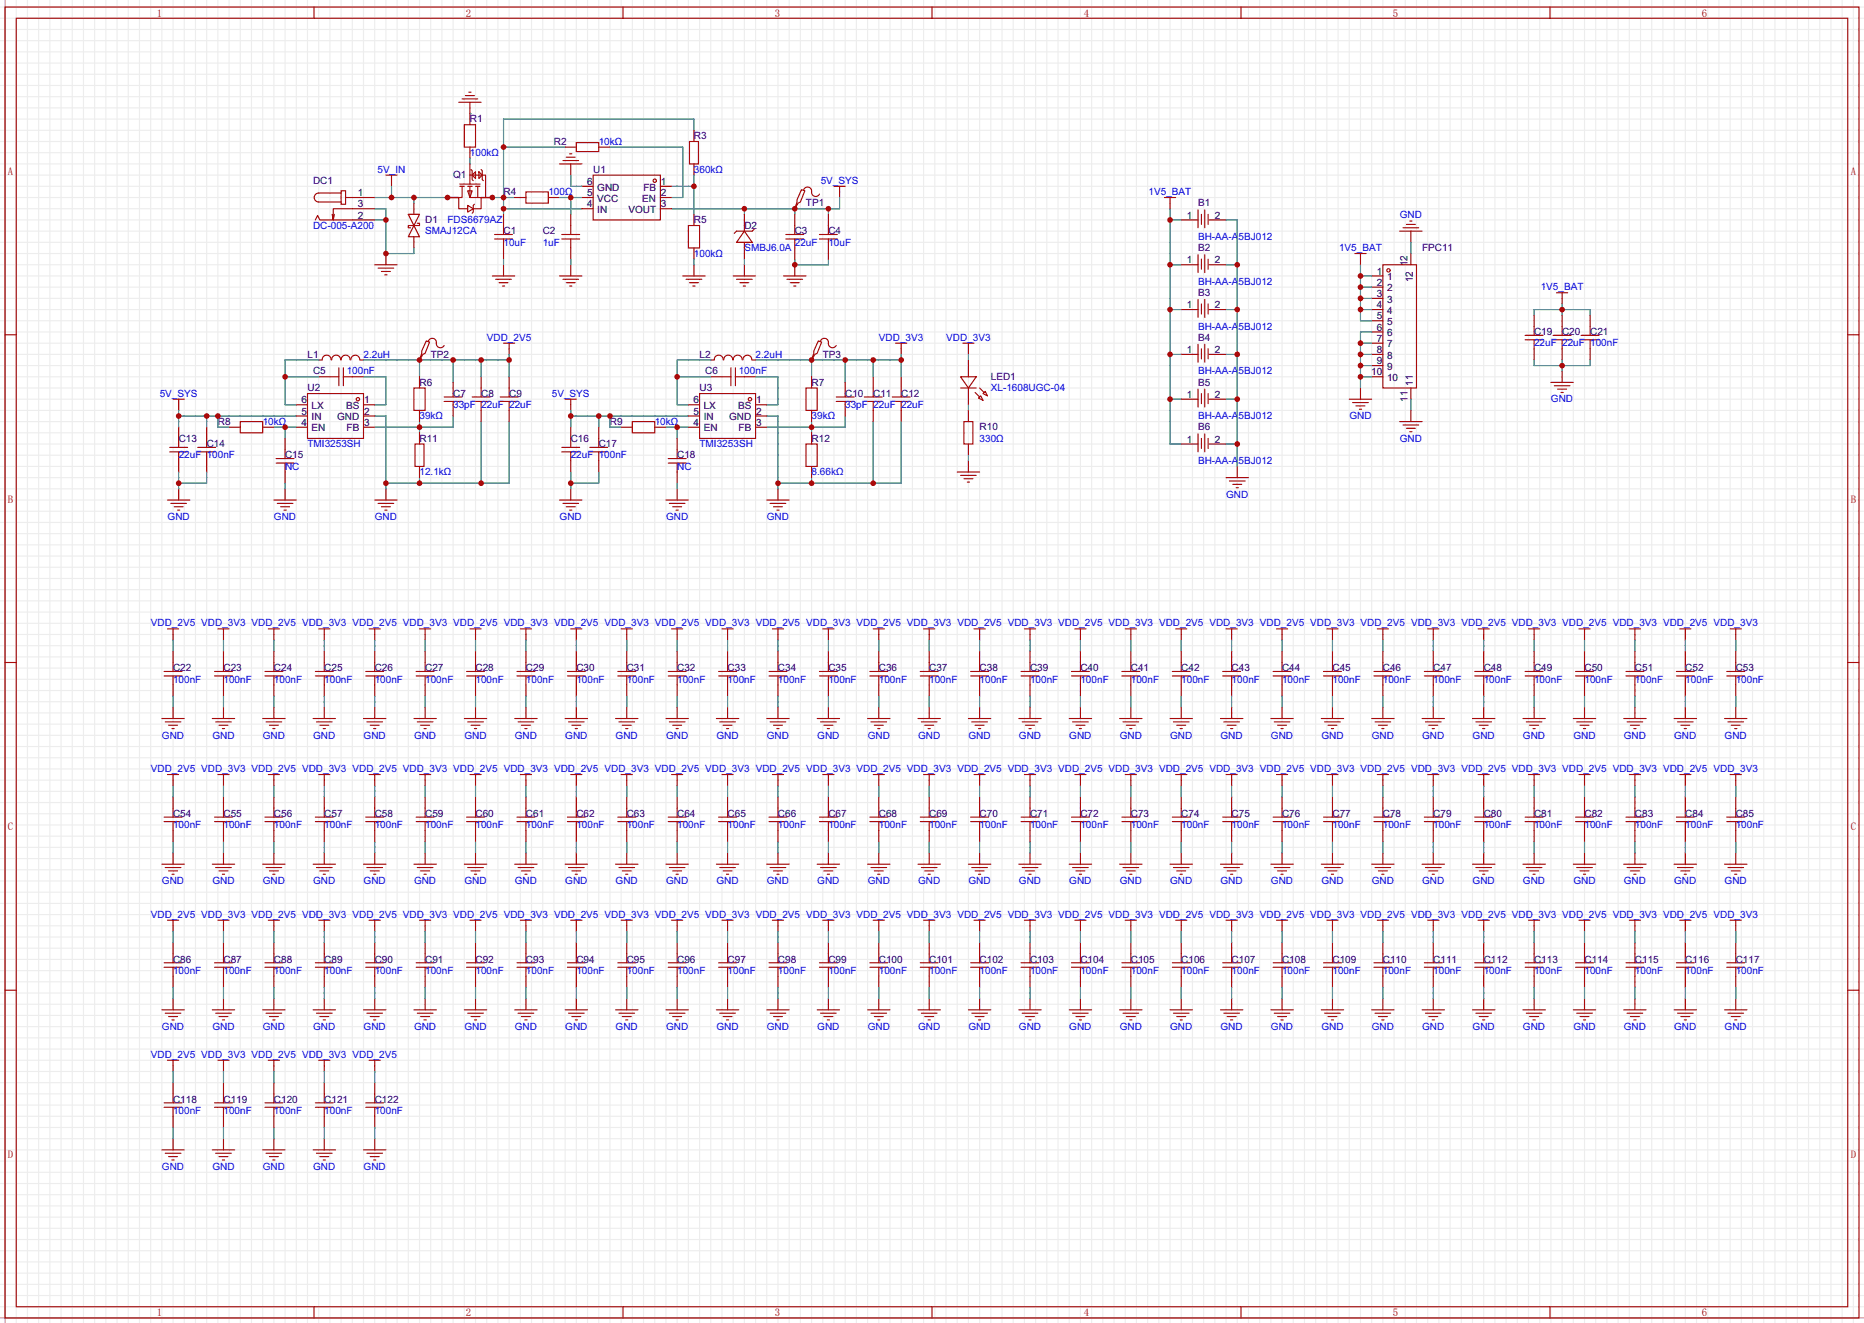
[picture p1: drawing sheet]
<svg xmlns="http://www.w3.org/2000/svg" width="423mm" height="300mm" viewBox="0 0 423 300" stroke-linecap="round" stroke-linejoin="round" font-family="sans-serif">
<defs><g id="words">
<g font-size="2.4" fill="#a00000">
<text x="35.6" y="3.7">1</text>
<text x="105.6" y="3.7">2</text>
<text x="175.7" y="3.7">3</text>
<text x="245.7" y="3.7">4</text>
<text x="315.8" y="3.7">5</text>
<text x="385.9" y="3.7">6</text>
<text x="1.8" y="39.6">A</text>
<text x="419.6" y="39.6">A</text>
<text x="1.8" y="113.9">B</text>
<text x="419.6" y="113.9">B</text>
<text x="1.8" y="188.2">C</text>
<text x="419.6" y="188.2">C</text>
<text x="1.8" y="262.5">D</text>
<text x="419.6" y="262.5">D</text>
<text x="35.6" y="298.4">1</text>
<text x="105.6" y="298.4">2</text>
<text x="175.7" y="298.4">3</text>
<text x="245.7" y="298.4">4</text>
<text x="315.8" y="298.4">5</text>
<text x="385.9" y="298.4">6</text>
</g>
<g font-size="2.3" fill="#000080">
<text x="106.6" y="27.7">R1</text>
<text x="125.6" y="32.8">R2</text>
<text x="157.4" y="31.5">R3</text>
<text x="71" y="41.7">DC1</text>
<text x="102.7" y="40.4">Q1</text>
<text x="134.5" y="39.2">U1</text>
<text x="114.2" y="44.2">R4</text>
<text x="182.8" y="46.8">TP1</text>
<text x="271.7" y="46.8">B1</text>
<text x="96.4" y="50.6">D1</text>
<text x="114.2" y="53.1">C1</text>
<text x="123.1" y="53.1">C2</text>
<text x="157.4" y="50.6">R5</text>
<text x="168.8" y="51.9">D2</text>
<text x="180.2" y="53.1">C3</text>
<text x="187.8" y="53.1">C4</text>
<text x="271.7" y="56.9">B2</text>
<text x="322.5" y="56.9">FPC11</text>
<text x="271.7" y="67.1">B3</text>
<text x="271.7" y="77.3">B4</text>
<text x="347.9" y="76">C19</text>
<text x="354.2" y="76">C20</text>
<text x="360.6" y="76">C21</text>
<text x="69.7" y="81.1">L1</text>
<text x="97.7" y="81.1">TP2</text>
<text x="158.6" y="81.1">L2</text>
<text x="186.6" y="81.1">TP3</text>
<text x="69.7" y="88.7">U2</text>
<text x="71" y="84.9">C5</text>
<text x="95.1" y="87.4">R6</text>
<text x="102.7" y="90">C7</text>
<text x="109.1" y="90">C8</text>
<text x="115.4" y="90">C9</text>
<text x="158.6" y="88.7">U3</text>
<text x="159.9" y="84.9">C6</text>
<text x="184" y="87.4">R7</text>
<text x="191.6" y="90">C10</text>
<text x="198" y="90">C11</text>
<text x="204.3" y="90">C12</text>
<text x="224.7" y="86.1">LED1</text>
<text x="271.7" y="87.4">B5</text>
<text x="40.5" y="100.1">C13</text>
<text x="46.9" y="101.4">C14</text>
<text x="49.4" y="96.3">R8</text>
<text x="95.1" y="100.1">R11</text>
<text x="129.4" y="100.1">C16</text>
<text x="135.8" y="101.4">C17</text>
<text x="138.3" y="96.3">R9</text>
<text x="184" y="100.1">R12</text>
<text x="222.1" y="97.6">R10</text>
<text x="271.7" y="97.6">B6</text>
<text x="64.6" y="103.9">C15</text>
<text x="153.5" y="103.9">C18</text>
<text x="39.2" y="152.2">C22</text>
<text x="50.7" y="152.2">C23</text>
<text x="62.1" y="152.2">C24</text>
<text x="73.5" y="152.2">C25</text>
<text x="85" y="152.2">C26</text>
<text x="96.4" y="152.2">C27</text>
<text x="107.8" y="152.2">C28</text>
<text x="119.3" y="152.2">C29</text>
<text x="130.7" y="152.2">C30</text>
<text x="142.1" y="152.2">C31</text>
<text x="153.5" y="152.2">C32</text>
<text x="165" y="152.2">C33</text>
<text x="176.4" y="152.2">C34</text>
<text x="187.8" y="152.2">C35</text>
<text x="199.3" y="152.2">C36</text>
<text x="210.7" y="152.2">C37</text>
<text x="222.1" y="152.2">C38</text>
<text x="233.6" y="152.2">C39</text>
<text x="245" y="152.2">C40</text>
<text x="256.4" y="152.2">C41</text>
<text x="267.8" y="152.2">C42</text>
<text x="279.3" y="152.2">C43</text>
<text x="290.7" y="152.2">C44</text>
<text x="302.1" y="152.2">C45</text>
<text x="313.6" y="152.2">C46</text>
<text x="325" y="152.2">C47</text>
<text x="336.4" y="152.2">C48</text>
<text x="347.9" y="152.2">C49</text>
<text x="359.3" y="152.2">C50</text>
<text x="370.7" y="152.2">C51</text>
<text x="382.1" y="152.2">C52</text>
<text x="393.6" y="152.2">C53</text>
<text x="39.2" y="185.2">C54</text>
<text x="50.7" y="185.2">C55</text>
<text x="62.1" y="185.2">C56</text>
<text x="73.5" y="185.2">C57</text>
<text x="85" y="185.2">C58</text>
<text x="96.4" y="185.2">C59</text>
<text x="107.8" y="185.2">C60</text>
<text x="119.3" y="185.2">C61</text>
<text x="130.7" y="185.2">C62</text>
<text x="142.1" y="185.2">C63</text>
<text x="153.5" y="185.2">C64</text>
<text x="165" y="185.2">C65</text>
<text x="176.4" y="185.2">C66</text>
<text x="187.8" y="185.2">C67</text>
<text x="199.3" y="185.2">C68</text>
<text x="210.7" y="185.2">C69</text>
<text x="222.1" y="185.2">C70</text>
<text x="233.6" y="185.2">C71</text>
<text x="245" y="185.2">C72</text>
<text x="256.4" y="185.2">C73</text>
<text x="267.8" y="185.2">C74</text>
<text x="279.3" y="185.2">C75</text>
<text x="290.7" y="185.2">C76</text>
<text x="302.1" y="185.2">C77</text>
<text x="313.6" y="185.2">C78</text>
<text x="325" y="185.2">C79</text>
<text x="336.4" y="185.2">C80</text>
<text x="347.9" y="185.2">C81</text>
<text x="359.3" y="185.2">C82</text>
<text x="370.7" y="185.2">C83</text>
<text x="382.1" y="185.2">C84</text>
<text x="393.6" y="185.2">C85</text>
<text x="39.2" y="218.2">C86</text>
<text x="50.7" y="218.2">C87</text>
<text x="62.1" y="218.2">C88</text>
<text x="73.5" y="218.2">C89</text>
<text x="85" y="218.2">C90</text>
<text x="96.4" y="218.2">C91</text>
<text x="107.8" y="218.2">C92</text>
<text x="119.3" y="218.2">C93</text>
<text x="130.7" y="218.2">C94</text>
<text x="142.1" y="218.2">C95</text>
<text x="153.5" y="218.2">C96</text>
<text x="165" y="218.2">C97</text>
<text x="176.4" y="218.2">C98</text>
<text x="187.8" y="218.2">C99</text>
<text x="199.3" y="218.2">C100</text>
<text x="210.7" y="218.2">C101</text>
<text x="222.1" y="218.2">C102</text>
<text x="233.6" y="218.2">C103</text>
<text x="245" y="218.2">C104</text>
<text x="256.4" y="218.2">C105</text>
<text x="267.8" y="218.2">C106</text>
<text x="279.3" y="218.2">C107</text>
<text x="290.7" y="218.2">C108</text>
<text x="302.1" y="218.2">C109</text>
<text x="313.6" y="218.2">C110</text>
<text x="325" y="218.2">C111</text>
<text x="336.4" y="218.2">C112</text>
<text x="347.9" y="218.2">C113</text>
<text x="359.3" y="218.2">C114</text>
<text x="370.7" y="218.2">C115</text>
<text x="382.1" y="218.2">C116</text>
<text x="393.6" y="218.2">C117</text>
<text x="39.2" y="250">C118</text>
<text x="50.7" y="250">C119</text>
<text x="62.1" y="250">C120</text>
<text x="73.5" y="250">C121</text>
<text x="85" y="250">C122</text>
</g>
<g font-size="2.3" fill="#00f">
<text x="106.6" y="35.3">100kΩ</text>
<text x="135.8" y="32.8">10kΩ</text>
<text x="85.6" y="39.2">5V_IN</text>
<text x="157.4" y="39.2">360kΩ</text>
<text x="186.1" y="41.7">5V_SYS</text>
<text x="124.3" y="44.2">100Ω</text>
<text x="260.4" y="44.2">1V5_BAT</text>
<text x="71" y="51.9">DC-005-A200</text>
<text x="96.4" y="53.1">SMAJ12CA</text>
<text x="101.5" y="50.6">FDS6679AZ</text>
<text x="317.4" y="49.3">GND</text>
<text x="114.2" y="55.7">10uF</text>
<text x="123.1" y="55.7">1uF</text>
<text x="157.4" y="58.2">100kΩ</text>
<text x="168.8" y="56.9">SMBJ6.0A</text>
<text x="180.2" y="55.7">22uF</text>
<text x="187.8" y="55.7">10uF</text>
<text x="271.7" y="54.4">BH-AA-A5BJ012</text>
<text x="303.6" y="56.9">1V5_BAT</text>
<text x="271.7" y="64.6">BH-AA-A5BJ012</text>
<text x="349.3" y="65.8">1V5_BAT</text>
<text x="110.4" y="77.3">VDD_2V5</text>
<text x="199.3" y="77.3">VDD_3V3</text>
<text x="214.5" y="77.3">VDD_3V3</text>
<text x="271.7" y="74.7">BH-AA-A5BJ012</text>
<text x="82.4" y="81.1">2.2uH</text>
<text x="171.3" y="81.1">2.2uH</text>
<text x="347.9" y="78.5">22uF</text>
<text x="354.2" y="78.5">22uF</text>
<text x="360.6" y="78.5">100nF</text>
<text x="36.2" y="90">5V_SYS</text>
<text x="78.6" y="84.9">100nF</text>
<text x="125.1" y="90">5V_SYS</text>
<text x="167.5" y="84.9">100nF</text>
<text x="224.7" y="88.7">XL-1608UGC-04</text>
<text x="271.7" y="84.9">BH-AA-A5BJ012</text>
<text x="95.1" y="95">39kΩ</text>
<text x="102.7" y="92.5">33pF</text>
<text x="109.1" y="92.5">22uF</text>
<text x="115.4" y="92.5">22uF</text>
<text x="184" y="95">39kΩ</text>
<text x="191.6" y="92.5">33pF</text>
<text x="198" y="92.5">22uF</text>
<text x="204.3" y="92.5">22uF</text>
<text x="271.7" y="95">BH-AA-A5BJ012</text>
<text x="306" y="95">GND</text>
<text x="351.7" y="91.2">GND</text>
<text x="59.6" y="96.3">10kΩ</text>
<text x="69.7" y="101.4">TMI3253SH</text>
<text x="148.5" y="96.3">10kΩ</text>
<text x="158.6" y="101.4">TMI3253SH</text>
<text x="222.1" y="100.1">330Ω</text>
<text x="317.4" y="100.1">GND</text>
<text x="40.5" y="103.9">22uF</text>
<text x="46.9" y="103.9">100nF</text>
<text x="64.6" y="106.5">NC</text>
<text x="95.1" y="107.7">12.1kΩ</text>
<text x="129.4" y="103.9">22uF</text>
<text x="135.8" y="103.9">100nF</text>
<text x="153.5" y="106.5">NC</text>
<text x="184" y="107.7">8.66kΩ</text>
<text x="271.7" y="105.2">BH-AA-A5BJ012</text>
<text x="278" y="112.8">GND</text>
<text x="38" y="117.9">GND</text>
<text x="62.1" y="117.9">GND</text>
<text x="85" y="117.9">GND</text>
<text x="126.9" y="117.9">GND</text>
<text x="151" y="117.9">GND</text>
<text x="173.9" y="117.9">GND</text>
<text x="34.2" y="142">VDD_2V5</text>
<text x="45.6" y="142">VDD_3V3</text>
<text x="57.1" y="142">VDD_2V5</text>
<text x="68.5" y="142">VDD_3V3</text>
<text x="79.9" y="142">VDD_2V5</text>
<text x="91.4" y="142">VDD_3V3</text>
<text x="102.8" y="142">VDD_2V5</text>
<text x="114.2" y="142">VDD_3V3</text>
<text x="125.6" y="142">VDD_2V5</text>
<text x="137.1" y="142">VDD_3V3</text>
<text x="148.5" y="142">VDD_2V5</text>
<text x="159.9" y="142">VDD_3V3</text>
<text x="171.4" y="142">VDD_2V5</text>
<text x="182.8" y="142">VDD_3V3</text>
<text x="194.2" y="142">VDD_2V5</text>
<text x="205.7" y="142">VDD_3V3</text>
<text x="217.1" y="142">VDD_2V5</text>
<text x="228.5" y="142">VDD_3V3</text>
<text x="239.9" y="142">VDD_2V5</text>
<text x="251.4" y="142">VDD_3V3</text>
<text x="262.8" y="142">VDD_2V5</text>
<text x="274.2" y="142">VDD_3V3</text>
<text x="285.7" y="142">VDD_2V5</text>
<text x="297.1" y="142">VDD_3V3</text>
<text x="308.5" y="142">VDD_2V5</text>
<text x="320" y="142">VDD_3V3</text>
<text x="331.4" y="142">VDD_2V5</text>
<text x="342.8" y="142">VDD_3V3</text>
<text x="354.2" y="142">VDD_2V5</text>
<text x="365.7" y="142">VDD_3V3</text>
<text x="377.1" y="142">VDD_2V5</text>
<text x="388.5" y="142">VDD_3V3</text>
<text x="39.2" y="154.7">100nF</text>
<text x="50.7" y="154.7">100nF</text>
<text x="62.1" y="154.7">100nF</text>
<text x="73.5" y="154.7">100nF</text>
<text x="85" y="154.7">100nF</text>
<text x="96.4" y="154.7">100nF</text>
<text x="107.8" y="154.7">100nF</text>
<text x="119.3" y="154.7">100nF</text>
<text x="130.7" y="154.7">100nF</text>
<text x="142.1" y="154.7">100nF</text>
<text x="153.5" y="154.7">100nF</text>
<text x="165" y="154.7">100nF</text>
<text x="176.4" y="154.7">100nF</text>
<text x="187.8" y="154.7">100nF</text>
<text x="199.3" y="154.7">100nF</text>
<text x="210.7" y="154.7">100nF</text>
<text x="222.1" y="154.7">100nF</text>
<text x="233.6" y="154.7">100nF</text>
<text x="245" y="154.7">100nF</text>
<text x="256.4" y="154.7">100nF</text>
<text x="267.8" y="154.7">100nF</text>
<text x="279.3" y="154.7">100nF</text>
<text x="290.7" y="154.7">100nF</text>
<text x="302.1" y="154.7">100nF</text>
<text x="313.6" y="154.7">100nF</text>
<text x="325" y="154.7">100nF</text>
<text x="336.4" y="154.7">100nF</text>
<text x="347.9" y="154.7">100nF</text>
<text x="359.3" y="154.7">100nF</text>
<text x="370.7" y="154.7">100nF</text>
<text x="382.1" y="154.7">100nF</text>
<text x="393.6" y="154.7">100nF</text>
<text x="36.7" y="167.4">GND</text>
<text x="48.2" y="167.4">GND</text>
<text x="59.6" y="167.4">GND</text>
<text x="71" y="167.4">GND</text>
<text x="82.4" y="167.4">GND</text>
<text x="93.9" y="167.4">GND</text>
<text x="105.3" y="167.4">GND</text>
<text x="116.7" y="167.4">GND</text>
<text x="128.2" y="167.4">GND</text>
<text x="139.6" y="167.4">GND</text>
<text x="151" y="167.4">GND</text>
<text x="162.5" y="167.4">GND</text>
<text x="173.9" y="167.4">GND</text>
<text x="185.3" y="167.4">GND</text>
<text x="196.7" y="167.4">GND</text>
<text x="208.2" y="167.4">GND</text>
<text x="219.6" y="167.4">GND</text>
<text x="231" y="167.4">GND</text>
<text x="242.5" y="167.4">GND</text>
<text x="253.9" y="167.4">GND</text>
<text x="265.3" y="167.4">GND</text>
<text x="276.8" y="167.4">GND</text>
<text x="288.2" y="167.4">GND</text>
<text x="299.6" y="167.4">GND</text>
<text x="311" y="167.4">GND</text>
<text x="322.5" y="167.4">GND</text>
<text x="333.9" y="167.4">GND</text>
<text x="345.3" y="167.4">GND</text>
<text x="356.8" y="167.4">GND</text>
<text x="368.2" y="167.4">GND</text>
<text x="379.6" y="167.4">GND</text>
<text x="391.1" y="167.4">GND</text>
<text x="34.2" y="175">VDD_2V5</text>
<text x="45.6" y="175">VDD_3V3</text>
<text x="57.1" y="175">VDD_2V5</text>
<text x="68.5" y="175">VDD_3V3</text>
<text x="79.9" y="175">VDD_2V5</text>
<text x="91.4" y="175">VDD_3V3</text>
<text x="102.8" y="175">VDD_2V5</text>
<text x="114.2" y="175">VDD_3V3</text>
<text x="125.6" y="175">VDD_2V5</text>
<text x="137.1" y="175">VDD_3V3</text>
<text x="148.5" y="175">VDD_2V5</text>
<text x="159.9" y="175">VDD_3V3</text>
<text x="171.4" y="175">VDD_2V5</text>
<text x="182.8" y="175">VDD_3V3</text>
<text x="194.2" y="175">VDD_2V5</text>
<text x="205.7" y="175">VDD_3V3</text>
<text x="217.1" y="175">VDD_2V5</text>
<text x="228.5" y="175">VDD_3V3</text>
<text x="239.9" y="175">VDD_2V5</text>
<text x="251.4" y="175">VDD_3V3</text>
<text x="262.8" y="175">VDD_2V5</text>
<text x="274.2" y="175">VDD_3V3</text>
<text x="285.7" y="175">VDD_2V5</text>
<text x="297.1" y="175">VDD_3V3</text>
<text x="308.5" y="175">VDD_2V5</text>
<text x="320" y="175">VDD_3V3</text>
<text x="331.4" y="175">VDD_2V5</text>
<text x="342.8" y="175">VDD_3V3</text>
<text x="354.2" y="175">VDD_2V5</text>
<text x="365.7" y="175">VDD_3V3</text>
<text x="377.1" y="175">VDD_2V5</text>
<text x="388.5" y="175">VDD_3V3</text>
<text x="39.2" y="187.7">100nF</text>
<text x="50.7" y="187.7">100nF</text>
<text x="62.1" y="187.7">100nF</text>
<text x="73.5" y="187.7">100nF</text>
<text x="85" y="187.7">100nF</text>
<text x="96.4" y="187.7">100nF</text>
<text x="107.8" y="187.7">100nF</text>
<text x="119.3" y="187.7">100nF</text>
<text x="130.7" y="187.7">100nF</text>
<text x="142.1" y="187.7">100nF</text>
<text x="153.5" y="187.7">100nF</text>
<text x="165" y="187.7">100nF</text>
<text x="176.4" y="187.7">100nF</text>
<text x="187.8" y="187.7">100nF</text>
<text x="199.3" y="187.7">100nF</text>
<text x="210.7" y="187.7">100nF</text>
<text x="222.1" y="187.7">100nF</text>
<text x="233.6" y="187.7">100nF</text>
<text x="245" y="187.7">100nF</text>
<text x="256.4" y="187.7">100nF</text>
<text x="267.8" y="187.7">100nF</text>
<text x="279.3" y="187.7">100nF</text>
<text x="290.7" y="187.7">100nF</text>
<text x="302.1" y="187.7">100nF</text>
<text x="313.6" y="187.7">100nF</text>
<text x="325" y="187.7">100nF</text>
<text x="336.4" y="187.7">100nF</text>
<text x="347.9" y="187.7">100nF</text>
<text x="359.3" y="187.7">100nF</text>
<text x="370.7" y="187.7">100nF</text>
<text x="382.1" y="187.7">100nF</text>
<text x="393.6" y="187.7">100nF</text>
<text x="36.7" y="200.4">GND</text>
<text x="48.2" y="200.4">GND</text>
<text x="59.6" y="200.4">GND</text>
<text x="71" y="200.4">GND</text>
<text x="82.4" y="200.4">GND</text>
<text x="93.9" y="200.4">GND</text>
<text x="105.3" y="200.4">GND</text>
<text x="116.7" y="200.4">GND</text>
<text x="128.2" y="200.4">GND</text>
<text x="139.6" y="200.4">GND</text>
<text x="151" y="200.4">GND</text>
<text x="162.5" y="200.4">GND</text>
<text x="173.9" y="200.4">GND</text>
<text x="185.3" y="200.4">GND</text>
<text x="196.7" y="200.4">GND</text>
<text x="208.2" y="200.4">GND</text>
<text x="219.6" y="200.4">GND</text>
<text x="231" y="200.4">GND</text>
<text x="242.5" y="200.4">GND</text>
<text x="253.9" y="200.4">GND</text>
<text x="265.3" y="200.4">GND</text>
<text x="276.8" y="200.4">GND</text>
<text x="288.2" y="200.4">GND</text>
<text x="299.6" y="200.4">GND</text>
<text x="311" y="200.4">GND</text>
<text x="322.5" y="200.4">GND</text>
<text x="333.9" y="200.4">GND</text>
<text x="345.3" y="200.4">GND</text>
<text x="356.8" y="200.4">GND</text>
<text x="368.2" y="200.4">GND</text>
<text x="379.6" y="200.4">GND</text>
<text x="391.1" y="200.4">GND</text>
<text x="34.2" y="208.1">VDD_2V5</text>
<text x="45.6" y="208.1">VDD_3V3</text>
<text x="57.1" y="208.1">VDD_2V5</text>
<text x="68.5" y="208.1">VDD_3V3</text>
<text x="79.9" y="208.1">VDD_2V5</text>
<text x="91.4" y="208.1">VDD_3V3</text>
<text x="102.8" y="208.1">VDD_2V5</text>
<text x="114.2" y="208.1">VDD_3V3</text>
<text x="125.6" y="208.1">VDD_2V5</text>
<text x="137.1" y="208.1">VDD_3V3</text>
<text x="148.5" y="208.1">VDD_2V5</text>
<text x="159.9" y="208.1">VDD_3V3</text>
<text x="171.4" y="208.1">VDD_2V5</text>
<text x="182.8" y="208.1">VDD_3V3</text>
<text x="194.2" y="208.1">VDD_2V5</text>
<text x="205.7" y="208.1">VDD_3V3</text>
<text x="217.1" y="208.1">VDD_2V5</text>
<text x="228.5" y="208.1">VDD_3V3</text>
<text x="239.9" y="208.1">VDD_2V5</text>
<text x="251.4" y="208.1">VDD_3V3</text>
<text x="262.8" y="208.1">VDD_2V5</text>
<text x="274.2" y="208.1">VDD_3V3</text>
<text x="285.7" y="208.1">VDD_2V5</text>
<text x="297.1" y="208.1">VDD_3V3</text>
<text x="308.5" y="208.1">VDD_2V5</text>
<text x="320" y="208.1">VDD_3V3</text>
<text x="331.4" y="208.1">VDD_2V5</text>
<text x="342.8" y="208.1">VDD_3V3</text>
<text x="354.2" y="208.1">VDD_2V5</text>
<text x="365.7" y="208.1">VDD_3V3</text>
<text x="377.1" y="208.1">VDD_2V5</text>
<text x="388.5" y="208.1">VDD_3V3</text>
<text x="39.2" y="220.8">100nF</text>
<text x="50.7" y="220.8">100nF</text>
<text x="62.1" y="220.8">100nF</text>
<text x="73.5" y="220.8">100nF</text>
<text x="85" y="220.8">100nF</text>
<text x="96.4" y="220.8">100nF</text>
<text x="107.8" y="220.8">100nF</text>
<text x="119.3" y="220.8">100nF</text>
<text x="130.7" y="220.8">100nF</text>
<text x="142.1" y="220.8">100nF</text>
<text x="153.5" y="220.8">100nF</text>
<text x="165" y="220.8">100nF</text>
<text x="176.4" y="220.8">100nF</text>
<text x="187.8" y="220.8">100nF</text>
<text x="199.3" y="220.8">100nF</text>
<text x="210.7" y="220.8">100nF</text>
<text x="222.1" y="220.8">100nF</text>
<text x="233.6" y="220.8">100nF</text>
<text x="245" y="220.8">100nF</text>
<text x="256.4" y="220.8">100nF</text>
<text x="267.8" y="220.8">100nF</text>
<text x="279.3" y="220.8">100nF</text>
<text x="290.7" y="220.8">100nF</text>
<text x="302.1" y="220.8">100nF</text>
<text x="313.6" y="220.8">100nF</text>
<text x="325" y="220.8">100nF</text>
<text x="336.4" y="220.8">100nF</text>
<text x="347.9" y="220.8">100nF</text>
<text x="359.3" y="220.8">100nF</text>
<text x="370.7" y="220.8">100nF</text>
<text x="382.1" y="220.8">100nF</text>
<text x="393.6" y="220.8">100nF</text>
<text x="36.7" y="233.5">GND</text>
<text x="48.2" y="233.5">GND</text>
<text x="59.6" y="233.5">GND</text>
<text x="71" y="233.5">GND</text>
<text x="82.4" y="233.5">GND</text>
<text x="93.9" y="233.5">GND</text>
<text x="105.3" y="233.5">GND</text>
<text x="116.7" y="233.5">GND</text>
<text x="128.2" y="233.5">GND</text>
<text x="139.6" y="233.5">GND</text>
<text x="151" y="233.5">GND</text>
<text x="162.5" y="233.5">GND</text>
<text x="173.9" y="233.5">GND</text>
<text x="185.3" y="233.5">GND</text>
<text x="196.7" y="233.5">GND</text>
<text x="208.2" y="233.5">GND</text>
<text x="219.6" y="233.5">GND</text>
<text x="231" y="233.5">GND</text>
<text x="242.5" y="233.5">GND</text>
<text x="253.9" y="233.5">GND</text>
<text x="265.3" y="233.5">GND</text>
<text x="276.8" y="233.5">GND</text>
<text x="288.2" y="233.5">GND</text>
<text x="299.6" y="233.5">GND</text>
<text x="311" y="233.5">GND</text>
<text x="322.5" y="233.5">GND</text>
<text x="333.9" y="233.5">GND</text>
<text x="345.3" y="233.5">GND</text>
<text x="356.8" y="233.5">GND</text>
<text x="368.2" y="233.5">GND</text>
<text x="379.6" y="233.5">GND</text>
<text x="391.1" y="233.5">GND</text>
<text x="34.2" y="239.8">VDD_2V5</text>
<text x="45.6" y="239.8">VDD_3V3</text>
<text x="57.1" y="239.8">VDD_2V5</text>
<text x="68.5" y="239.8">VDD_3V3</text>
<text x="79.9" y="239.8">VDD_2V5</text>
<text x="39.2" y="252.5">100nF</text>
<text x="50.7" y="252.5">100nF</text>
<text x="62.1" y="252.5">100nF</text>
<text x="73.5" y="252.5">100nF</text>
<text x="85" y="252.5">100nF</text>
<text x="36.7" y="265.2">GND</text>
<text x="48.2" y="265.2">GND</text>
<text x="59.6" y="265.2">GND</text>
<text x="71" y="265.2">GND</text>
<text x="82.4" y="265.2">GND</text>
</g>
<g font-size="2.3">
<text x="133.1" y="41.9">6</text>
<text x="149.9" y="41.9">1</text>
<text x="81.2" y="47">3</text>
<text x="81.2" y="44.5">1</text>
<text x="133.1" y="44.5">5</text>
<text x="133.1" y="47">4</text>
<text x="135.4" y="43.2">GND</text>
<text x="135.4" y="45.7">VCC</text>
<text x="145.6" y="45.7">EN</text>
<text x="145.9" y="43.2">FB</text>
<text x="149.9" y="47">3</text>
<text x="149.9" y="44.5">2</text>
<text x="81.2" y="49.5">2</text>
<text x="135.4" y="48.3">IN</text>
<text x="142.5" y="48.3">VOUT</text>
<text x="269.1" y="49.5">1</text>
<text x="275.5" y="49.5">2</text>
<text x="269.1" y="59.7">1</text>
<text x="275.5" y="59.7">2</text>
<text x="312.2" y="62.2">1</text>
<text x="312.2" y="64.8">2</text>
<text x="314.5" y="63.5">1</text>
<text x="319.1" y="60.4" transform="rotate(-90 319.1 60.4)">12</text>
<text x="320.4" y="64" transform="rotate(-90 320.4 64)">12</text>
<text x="269.1" y="69.9">1</text>
<text x="275.5" y="69.9">2</text>
<text x="312.2" y="67.3">3</text>
<text x="312.2" y="69.9">4</text>
<text x="314.5" y="66.1">2</text>
<text x="314.5" y="68.6">3</text>
<text x="314.5" y="71.1">4</text>
<text x="312.2" y="72.4">5</text>
<text x="312.2" y="74.9">6</text>
<text x="312.2" y="77.5">7</text>
<text x="314.5" y="73.7">5</text>
<text x="314.5" y="76.2">6</text>
<text x="269.1" y="80">1</text>
<text x="275.5" y="80">2</text>
<text x="312.2" y="80">8</text>
<text x="312.2" y="82.6">9</text>
<text x="314.5" y="78.8">7</text>
<text x="314.5" y="81.3">8</text>
<text x="314.5" y="83.8">9</text>
<text x="310.9" y="85.1">10</text>
<text x="314.5" y="86.4">10</text>
<text x="320.4" y="87.5" transform="rotate(-90 320.4 87.5)">11</text>
<text x="68.3" y="94">5</text>
<text x="68.3" y="91.5">6</text>
<text x="70.7" y="95.3">IN</text>
<text x="70.7" y="92.7">LX</text>
<text x="76.4" y="95.3">GND</text>
<text x="78.5" y="92.7">BS</text>
<text x="82.5" y="91.5">1</text>
<text x="82.5" y="94">2</text>
<text x="157.2" y="94">5</text>
<text x="157.2" y="91.5">6</text>
<text x="159.6" y="95.3">IN</text>
<text x="159.6" y="92.7">LX</text>
<text x="165.3" y="95.3">GND</text>
<text x="167.4" y="92.7">BS</text>
<text x="171.4" y="91.5">1</text>
<text x="171.4" y="94">2</text>
<text x="269.1" y="90.2">1</text>
<text x="275.5" y="90.2">2</text>
<text x="319.1" y="91.1" transform="rotate(-90 319.1 91.1)">11</text>
<text x="68.3" y="96.5">4</text>
<text x="70.7" y="97.8">EN</text>
<text x="78.6" y="97.8">FB</text>
<text x="82.5" y="96.5">3</text>
<text x="157.2" y="96.5">4</text>
<text x="159.6" y="97.8">EN</text>
<text x="167.5" y="97.8">FB</text>
<text x="171.4" y="96.5">3</text>
<text x="269.1" y="100.3">1</text>
<text x="275.5" y="100.3">2</text>
</g>
</g></defs>
<g fill="none" stroke="#ededed" stroke-width=".25">
<path d="M1.1 0v299.9M3.7 0v299.9M6.2 0v299.9M8.8 0v299.9M11.3 0v299.9M13.8 0v299.9M16.4 0v299.9M18.9 0v299.9M21.5 0v299.9M24 0v299.9M26.5 0v299.9M29.1 0v299.9"/>
<path d="M31.6 0v299.9M34.2 0v299.9M36.7 0v299.9M39.2 0v299.9M41.8 0v299.9M44.3 0v299.9M46.9 0v299.9M49.4 0v299.9M51.9 0v299.9M54.5 0v299.9M57 0v299.9M59.6 0v299.9"/>
<path d="M62.1 0v299.9M64.6 0v299.9M67.2 0v299.9M69.7 0v299.9M72.3 0v299.9M74.8 0v299.9M77.3 0v299.9M79.9 0v299.9M82.4 0v299.9M85 0v299.9M87.5 0v299.9M90 0v299.9"/>
<path d="M92.6 0v299.9M95.1 0v299.9M97.7 0v299.9M100.2 0v299.9M102.7 0v299.9M105.3 0v299.9M107.8 0v299.9M110.4 0v299.9M112.9 0v299.9M115.4 0v299.9M118 0v299.9M120.5 0v299.9"/>
<path d="M123.1 0v299.9M125.6 0v299.9M128.1 0v299.9M130.7 0v299.9M133.2 0v299.9M135.8 0v299.9M138.3 0v299.9M140.8 0v299.9M143.4 0v299.9M145.9 0v299.9M148.5 0v299.9M151 0v299.9"/>
<path d="M153.5 0v299.9M156.1 0v299.9M158.6 0v299.9M161.2 0v299.9M163.7 0v299.9M166.2 0v299.9M168.8 0v299.9M171.3 0v299.9M173.9 0v299.9M176.4 0v299.9M178.9 0v299.9M181.5 0v299.9"/>
<path d="M184 0v299.9M186.6 0v299.9M189.1 0v299.9M191.6 0v299.9M194.2 0v299.9M196.7 0v299.9M199.3 0v299.9M201.8 0v299.9M204.3 0v299.9M206.9 0v299.9M209.4 0v299.9M212 0v299.9"/>
<path d="M214.5 0v299.9M217 0v299.9M219.6 0v299.9M222.1 0v299.9M224.7 0v299.9M227.2 0v299.9M229.7 0v299.9M232.3 0v299.9M234.8 0v299.9M237.4 0v299.9M239.9 0v299.9M242.4 0v299.9"/>
<path d="M245 0v299.9M247.5 0v299.9M250.1 0v299.9M252.6 0v299.9M255.1 0v299.9M257.7 0v299.9M260.2 0v299.9M262.8 0v299.9M265.3 0v299.9M267.8 0v299.9M270.4 0v299.9M272.9 0v299.9"/>
<path d="M275.5 0v299.9M278 0v299.9M280.5 0v299.9M283.1 0v299.9M285.6 0v299.9M288.2 0v299.9M290.7 0v299.9M293.2 0v299.9M295.8 0v299.9M298.3 0v299.9M300.9 0v299.9M303.4 0v299.9"/>
<path d="M305.9 0v299.9M308.5 0v299.9M311 0v299.9M313.6 0v299.9M316.1 0v299.9M318.6 0v299.9M321.2 0v299.9M323.7 0v299.9M326.3 0v299.9M328.8 0v299.9M331.3 0v299.9M333.9 0v299.9"/>
<path d="M336.4 0v299.9M339 0v299.9M341.5 0v299.9M344 0v299.9M346.6 0v299.9M349.1 0v299.9M351.7 0v299.9M354.2 0v299.9M356.7 0v299.9M359.3 0v299.9M361.8 0v299.9M364.4 0v299.9"/>
<path d="M366.9 0v299.9M369.4 0v299.9M372 0v299.9M374.5 0v299.9M377.1 0v299.9M379.6 0v299.9M382.1 0v299.9M384.7 0v299.9M387.2 0v299.9M389.8 0v299.9M392.3 0v299.9M394.8 0v299.9"/>
<path d="M397.4 0v299.9M399.9 0v299.9M402.5 0v299.9M405 0v299.9M407.5 0v299.9M410.1 0v299.9M412.6 0v299.9M415.2 0v299.9M417.7 0v299.9M420.2 0v299.9M0 1.6h422.7M0 4.1h422.7"/>
<path d="M0 6.7h422.7M0 9.2h422.7M0 11.8h422.7M0 14.3h422.7M0 16.8h422.7M0 19.4h422.7M0 21.9h422.7M0 24.5h422.7M0 27h422.7M0 29.5h422.7M0 32.1h422.7M0 34.6h422.7"/>
<path d="M0 37.2h422.7M0 39.7h422.7M0 42.2h422.7M0 44.8h422.7M0 47.3h422.7M0 49.9h422.7M0 52.4h422.7M0 54.9h422.7M0 57.5h422.7M0 60h422.7M0 62.6h422.7M0 65.1h422.7"/>
<path d="M0 67.6h422.7M0 70.2h422.7M0 72.7h422.7M0 75.3h422.7M0 77.8h422.7M0 80.3h422.7M0 82.9h422.7M0 85.4h422.7M0 88h422.7M0 90.5h422.7M0 93h422.7M0 95.6h422.7"/>
<path d="M0 98.1h422.7M0 100.7h422.7M0 103.2h422.7M0 105.7h422.7M0 108.3h422.7M0 110.8h422.7M0 113.4h422.7M0 115.9h422.7M0 118.4h422.7M0 121h422.7M0 123.5h422.7M0 126.1h422.7"/>
<path d="M0 128.6h422.7M0 131.1h422.7M0 133.7h422.7M0 136.2h422.7M0 138.8h422.7M0 141.3h422.7M0 143.8h422.7M0 146.4h422.7M0 148.9h422.7M0 151.5h422.7M0 154h422.7M0 156.5h422.7"/>
<path d="M0 159.1h422.7M0 161.6h422.7M0 164.2h422.7M0 166.7h422.7M0 169.2h422.7M0 171.8h422.7M0 174.3h422.7M0 176.9h422.7M0 179.4h422.7M0 181.9h422.7M0 184.5h422.7M0 187h422.7"/>
<path d="M0 189.6h422.7M0 192.1h422.7M0 194.6h422.7M0 197.2h422.7M0 199.7h422.7M0 202.3h422.7M0 204.8h422.7M0 207.3h422.7M0 209.9h422.7M0 212.4h422.7M0 215h422.7M0 217.5h422.7"/>
<path d="M0 220h422.7M0 222.6h422.7M0 225.1h422.7M0 227.7h422.7M0 230.2h422.7M0 232.7h422.7M0 235.3h422.7M0 237.8h422.7M0 240.4h422.7M0 242.9h422.7M0 245.4h422.7M0 248h422.7"/>
<path d="M0 250.5h422.7M0 253.1h422.7M0 255.6h422.7M0 258.1h422.7M0 260.7h422.7M0 263.2h422.7M0 265.8h422.7M0 268.3h422.7M0 270.8h422.7M0 273.4h422.7M0 275.9h422.7M0 278.5h422.7"/>
<path d="M0 281h422.7M0 283.5h422.7M0 286.1h422.7M0 288.6h422.7M0 291.2h422.7M0 293.7h422.7M0 296.2h422.7M0 298.8h422.7"/>
</g>
<path d="M1.1 0v299.9M0 298.8h422.7" fill="none" stroke="#999" stroke-width=".25"/>
<g fill="none" stroke="#a10000" stroke-width=".25">
<path d="M1.1 1.6h420.4v297.2h-420.4zM3.7 4.1h415.3v292.1h-415.3zM71.2 1.6v2.5M141.3 1.6v2.5M211.3 1.6v2.5M281.4 1.6v2.5M351.5 1.6v2.5M87.5 39.7h2.5M88.8 39.7v1.3M71.5 49.9l.5-1.1 .5 1.1h7.4M75.8 48.6l-.2 1.3M77.3 43.3h1.1v3h-1.1z"/>
<path d="M77.3 43.8h-5a1.02 1.02 0 0 0-1.1 1 1.02 1.02 0 0 0 1.1 1h5M78.4 44.8h1.5M79.9 47.3h-4.3v2.6l-.3-1.3M189.1 42.2h2.5M190.4 42.2v1.3M264 44.8h2.6M265.3 44.8v1.2M307.2 57.5h2.6M308.5 57.5v1.2M1.1 75.9h2.6M114.2 77.8h2.5M115.4 77.8v1.3"/>
<path d="M203.1 77.8h2.5M204.3 77.8v1.3M218.3 77.8h2.6M219.6 77.8v1.3M352.9 66.4h2.6M354.2 66.4v1.2M419 75.9h2.5M39.2 90.5h2.6M40.5 90.5v1.3M128.1 90.5h2.6M129.4 90.5v1.3M218.6 95.6h2v5.1h-2z"/>
<path d="M1.1 150.2h2.6M38 142.6h2.5M39.2 142.6v1.2M49.4 142.6h2.5M50.7 142.6v1.2M60.8 142.6h2.6M62.1 142.6v1.2M72.3 142.6h2.5M73.5 142.6v1.2M83.7 142.6h2.5M85 142.6v1.2M95.1 142.6h2.6"/>
<path d="M96.4 142.6v1.2M106.6 142.6h2.5M107.8 142.6v1.2M118 142.6h2.5M119.3 142.6v1.2M129.4 142.6h2.6M130.7 142.6v1.2M140.8 142.6h2.6M142.1 142.6v1.2M152.3 142.6h2.5M153.5 142.6v1.2M163.7 142.6h2.5"/>
<path d="M165 142.6v1.2M175.1 142.6h2.6M176.4 142.6v1.2M186.6 142.6h2.5M187.8 142.6v1.2M198 142.6h2.5M199.3 142.6v1.2M209.4 142.6h2.6M210.7 142.6v1.2M220.9 142.6h2.5M222.1 142.6v1.2M232.3 142.6h2.5"/>
<path d="M233.6 142.6v1.2M243.7 142.6h2.6M245 142.6v1.2M255.1 142.6h2.6M256.4 142.6v1.2M266.6 142.6h2.5M267.8 142.6v1.2M278 142.6h2.5M279.3 142.6v1.2M289.4 142.6h2.6M290.7 142.6v1.2M300.9 142.6h2.5"/>
<path d="M302.1 142.6v1.2M312.3 142.6h2.5M313.6 142.6v1.2M323.7 142.6h2.6M325 142.6v1.2M335.2 142.6h2.5M336.4 142.6v1.2M346.6 142.6h2.5M347.9 142.6v1.2M358 142.6h2.6M359.3 142.6v1.2M369.4 142.6h2.6"/>
<path d="M370.7 142.6v1.2M380.9 142.6h2.5M382.1 142.6v1.2M392.3 142.6h2.5M393.6 142.6v1.2M419 150.2h2.5M38 175.6h2.5M39.2 175.6v1.3M49.4 175.6h2.5M50.7 175.6v1.3M60.8 175.6h2.6M62.1 175.6v1.3"/>
<path d="M72.3 175.6h2.5M73.5 175.6v1.3M83.7 175.6h2.5M85 175.6v1.3M95.1 175.6h2.6M96.4 175.6v1.3M106.6 175.6h2.5M107.8 175.6v1.3M118 175.6h2.5M119.3 175.6v1.3M129.4 175.6h2.6M130.7 175.6v1.3"/>
<path d="M140.8 175.6h2.6M142.1 175.6v1.3M152.3 175.6h2.5M153.5 175.6v1.3M163.7 175.6h2.5M165 175.6v1.3M175.1 175.6h2.6M176.4 175.6v1.3M186.6 175.6h2.5M187.8 175.6v1.3M198 175.6h2.5M199.3 175.6v1.3"/>
<path d="M209.4 175.6h2.6M210.7 175.6v1.3M220.9 175.6h2.5M222.1 175.6v1.3M232.3 175.6h2.5M233.6 175.6v1.3M243.7 175.6h2.6M245 175.6v1.3M255.1 175.6h2.6M256.4 175.6v1.3M266.6 175.6h2.5M267.8 175.6v1.3"/>
<path d="M278 175.6h2.5M279.3 175.6v1.3M289.4 175.6h2.6M290.7 175.6v1.3M300.9 175.6h2.5M302.1 175.6v1.3M312.3 175.6h2.5M313.6 175.6v1.3M323.7 175.6h2.6M325 175.6v1.3M335.2 175.6h2.5M336.4 175.6v1.3"/>
<path d="M346.6 175.6h2.5M347.9 175.6v1.3M358 175.6h2.6M359.3 175.6v1.3M369.4 175.6h2.6M370.7 175.6v1.3M380.9 175.6h2.5M382.1 175.6v1.3M392.3 175.6h2.5M393.6 175.6v1.3M38 208.6h2.5M39.2 208.6v1.3"/>
<path d="M49.4 208.6h2.5M50.7 208.6v1.3M60.8 208.6h2.6M62.1 208.6v1.3M72.3 208.6h2.5M73.5 208.6v1.3M83.7 208.6h2.5M85 208.6v1.3M95.1 208.6h2.6M96.4 208.6v1.3M106.6 208.6h2.5M107.8 208.6v1.3"/>
<path d="M118 208.6h2.5M119.3 208.6v1.3M129.4 208.6h2.6M130.7 208.6v1.3M140.8 208.6h2.6M142.1 208.6v1.3M152.3 208.6h2.5M153.5 208.6v1.3M163.7 208.6h2.5M165 208.6v1.3M175.1 208.6h2.6M176.4 208.6v1.3"/>
<path d="M186.6 208.6h2.5M187.8 208.6v1.3M198 208.6h2.5M199.3 208.6v1.3M209.4 208.6h2.6M210.7 208.6v1.3M220.9 208.6h2.5M222.1 208.6v1.3M232.3 208.6h2.5M233.6 208.6v1.3M243.7 208.6h2.6M245 208.6v1.3"/>
<path d="M255.1 208.6h2.6M256.4 208.6v1.3M266.6 208.6h2.5M267.8 208.6v1.3M278 208.6h2.5M279.3 208.6v1.3M289.4 208.6h2.6M290.7 208.6v1.3M300.9 208.6h2.5M302.1 208.6v1.3M312.3 208.6h2.5M313.6 208.6v1.3"/>
<path d="M323.7 208.6h2.6M325 208.6v1.3M335.2 208.6h2.5M336.4 208.6v1.3M346.6 208.6h2.5M347.9 208.6v1.3M358 208.6h2.6M359.3 208.6v1.3M369.4 208.6h2.6M370.7 208.6v1.3M380.9 208.6h2.5M382.1 208.6v1.3"/>
<path d="M392.3 208.6h2.5M393.6 208.6v1.3M1.1 224.5h2.6M419 224.5h2.5M38 240.4h2.5M39.2 240.4v1.2M49.4 240.4h2.5M50.7 240.4v1.2M60.8 240.4h2.6M62.1 240.4v1.2M72.3 240.4h2.5M73.5 240.4v1.2"/>
<path d="M83.7 240.4h2.5M85 240.4v1.2M71.2 296.2v2.6M141.3 296.2v2.6M211.3 296.2v2.6M281.4 296.2v2.6M351.5 296.2v2.6"/>
</g>
<g fill="none" stroke="#870000" stroke-width=".25">
<path d="M79.9 47.3h5.1M79.9 49.9h5.1M79.9 44.8h5.1M88.8 41v1.2M190.4 43.5v1.3M265.3 46v1.3M308.5 58.7v1.3M115.4 79.1v1.2M204.3 79.1v1.2M219.6 79.1v1.2M354.2 67.6v1.3M40.5 91.8v1.2"/>
<path d="M129.4 91.8v1.2M219.6 93v2.6M219.6 100.7v2.5M39.2 143.8v1.3M50.7 143.8v1.3M62.1 143.8v1.3M73.5 143.8v1.3M85 143.8v1.3M96.4 143.8v1.3M107.8 143.8v1.3M119.3 143.8v1.3M130.7 143.8v1.3"/>
<path d="M142.1 143.8v1.3M153.5 143.8v1.3M165 143.8v1.3M176.4 143.8v1.3M187.8 143.8v1.3M199.3 143.8v1.3M210.7 143.8v1.3M222.1 143.8v1.3M233.6 143.8v1.3M245 143.8v1.3M256.4 143.8v1.3M267.8 143.8v1.3"/>
<path d="M279.3 143.8v1.3M290.7 143.8v1.3M302.1 143.8v1.3M313.6 143.8v1.3M325 143.8v1.3M336.4 143.8v1.3M347.9 143.8v1.3M359.3 143.8v1.3M370.7 143.8v1.3M382.1 143.8v1.3M393.6 143.8v1.3M39.2 176.9v1.2"/>
<path d="M50.7 176.9v1.2M62.1 176.9v1.2M73.5 176.9v1.2M85 176.9v1.2M96.4 176.9v1.2M107.8 176.9v1.2M119.3 176.9v1.2M130.7 176.9v1.2M142.1 176.9v1.2M153.5 176.9v1.2M165 176.9v1.2M176.4 176.9v1.2"/>
<path d="M187.8 176.9v1.2M199.3 176.9v1.2M210.7 176.9v1.2M222.1 176.9v1.2M233.6 176.9v1.2M245 176.9v1.2M256.4 176.9v1.2M267.8 176.9v1.2M279.3 176.9v1.2M290.7 176.9v1.2M302.1 176.9v1.2M313.6 176.9v1.2"/>
<path d="M325 176.9v1.2M336.4 176.9v1.2M347.9 176.9v1.2M359.3 176.9v1.2M370.7 176.9v1.2M382.1 176.9v1.2M393.6 176.9v1.2M39.2 209.9v1.2M50.7 209.9v1.2M62.1 209.9v1.2M73.5 209.9v1.2M85 209.9v1.2"/>
<path d="M96.4 209.9v1.2M107.8 209.9v1.2M119.3 209.9v1.2M130.7 209.9v1.2M142.1 209.9v1.2M153.5 209.9v1.2M165 209.9v1.2M176.4 209.9v1.2M187.8 209.9v1.2M199.3 209.9v1.2M210.7 209.9v1.2M222.1 209.9v1.2"/>
<path d="M233.6 209.9v1.2M245 209.9v1.2M256.4 209.9v1.2M267.8 209.9v1.2M279.3 209.9v1.2M290.7 209.9v1.2M302.1 209.9v1.2M313.6 209.9v1.2M325 209.9v1.2M336.4 209.9v1.2M347.9 209.9v1.2M359.3 209.9v1.2"/>
<path d="M370.7 209.9v1.2M382.1 209.9v1.2M393.6 209.9v1.2M39.2 241.6v1.3M50.7 241.6v1.3M62.1 241.6v1.3M73.5 241.6v1.3M85 241.6v1.3"/>
</g>
<path d="M85 44.8h16.5M88.8 42.2v2.6M93.9 44.8v1.2" fill="none" stroke="#008700" stroke-width=".25"/>
<g fill="#c00">
<circle cx="93.9" cy="44.8" r=".63"/>
<circle cx="88.8" cy="44.8" r=".63"/>
</g>
<path d="M114.2 33.3h13.9M157.4 29.5v-2.5h-43.2v21.6M111.6 44.8h5.1M114.2 47.3h17.8" fill="none" stroke="#008700" stroke-width=".25"/>
<g fill="#c00">
<circle cx="114.2" cy="33.3" r=".63"/>
<circle cx="114.2" cy="44.8" r=".63"/>
<circle cx="114.2" cy="47.3" r=".63"/>
</g>
<path d="M106.6 23.2v2.5M129.4 37.2v2.5M87.5 57.5v2.5M114.2 60v2.6M129.4 60v2.6M157.4 60v2.6M168.8 60v2.6M180.2 60v2.6M219.6 81.6v2.5M219.6 89.2v2.6" fill="none" stroke="#870000" stroke-width=".25"/>
<g fill="none" stroke="#a10000" stroke-width=".25">
<path d="M104 23.2h5.1M104.8 22.4h3.5M105.5 21.7h2.1M106.3 20.9h.5M126.9 37.2h5.1M127.6 36.4h3.6M128.4 35.6h2M129.2 34.9h.5M85 60h5M85.7 60.8h3.6M86.5 61.5h2M87.2 62.3h.6"/>
<path d="M111.6 62.6h5.1M112.4 63.3h3.6M113.2 64.1h2M113.9 64.8h.5M126.9 62.6h5.1M127.6 63.3h3.6M128.4 64.1h2M129.2 64.8h.5M154.8 62.6h5.1M155.6 63.3h3.5M156.3 64.1h2.1M157.1 64.8h.5"/>
<path d="M166.2 62.6h5.1M167 63.3h3.6M167.8 64.1h2M168.5 64.8h.5M177.7 62.6h5.1M178.4 63.3h3.6M179.2 64.1h2M180 64.8h.5M217.8 85.4h3.6l-1.8 2.6zM217.8 88h3.6M219.6 84.1v1.3M219.6 88v1.2"/>
<path d="M221.1 89l1 1M221.9 90.2l.5-.5 .5 1.1zM222.1 88l1 1M222.9 89.2l.5-.5 .5 1z"/>
</g>
<path d="M85 47.3h2.5v10.2h6.4v-1.3M85 49.9h2.5" fill="none" stroke="#008700" stroke-width=".25"/>
<g fill="#c00">
<circle cx="87.5" cy="57.5" r=".63"/>
<circle cx="87.5" cy="49.9" r=".63"/>
</g>
<path d="M106.6 25.7v2.6M106.6 33.3v2.6M219.6 104.5v2.5" fill="none" stroke="#870000" stroke-width=".25"/>
<path d="M105.3 28.3h2.5v5h-2.5zM217 107h5.1M217.8 107.8h3.6M218.6 108.5h2M219.3 109.3h.5" fill="none" stroke="#a10000" stroke-width=".25"/>
<path d="M106.6 35.9v1.3M168.8 47.3v1.3M180.2 47.3v1.3M187.8 47.3v1.3M190.4 44.8v2.5h-38.1" fill="none" stroke="#008700" stroke-width=".25"/>
<g fill="#c00">
<circle cx="168.8" cy="47.3" r=".63"/>
<circle cx="187.8" cy="47.3" r=".63"/>
</g>
<path d="M180.2 58.7v1.3h7.6v-1.3" fill="none" stroke="#008700" stroke-width=".25"/>
<circle cx="180.2" cy="60" r=".63" fill="#c00"/>
<path d="M128.1 33.3h2.6M135.8 33.3h2.5M114.2 48.6v2.5M114.2 56.2v2.5M157.4 48.6v2.5M157.4 56.2v2.5M180.2 47.3h.1M180.2 48.6v2.5M180.2 56.2v2.5M187.8 48.6v2.5M187.8 56.2v2.5" fill="none" stroke="#870000" stroke-width=".25"/>
<g fill="none" stroke="#a10000" stroke-width=".25">
<path d="M130.7 32.3h5.1v2.1h-5.1zM112.1 54.2h4.1M112.1 53.2h4.1M114.2 51.1v2.1M114.2 54.2v2M156.1 51.1h2.5v5.1h-2.5zM178.2 54.2h4M178.2 53.2h4M180.2 51.1v2.1M180.2 54.2v2M185.8 54.2h4.1M185.8 53.2h4.1"/>
<path d="M187.8 51.1v2.1M187.8 54.2v2"/>
</g>
<circle cx="180.2" cy="47.3" r=".63" fill="#c00"/>
<g fill="none" stroke="#a10000" stroke-width=".25">
<path d="M106.6 39.7v2M104.3 41.7h4.5M104.3 42.2h1M104.8 42.2v2.6h-.8v2.5h2M106 46.6l1.3 .7-1.3 .8zM106 43.3h1.1l-.5 1.5zM106 42.2h1.1M106.6 42.2v2.6h2.5v2.5h-1.8M107.6 46.3l-.3 .3v1.5l-.2 .2M107.8 42.2h1M108.3 42.2v2.6M181.7 43l.8 .3-1 2.5-.5 .2-.8 1.3 .5-1.5v-.5z"/>
<path d="M182.2 43a.93 .93 0 0 1 1.2-.6 .93 .93 0 0 1 .6 1.1 .94 .94 0 0 0 .7 1 .94 .94 0 0 0 1.1-.5"/>
</g>
<path d="M109.1 44.8h2.5" fill="none" stroke="#870000" stroke-width=".25"/>
<circle cx="111.6" cy="44.8" r=".63" fill="#c00"/>
<path d="M106.6 37.2v2.5M101.5 44.8h2.5" fill="none" stroke="#870000" stroke-width=".25"/>
<circle cx="101.5" cy="44.8" r=".63" fill="#c00"/>
<g fill="none" stroke="#a10000" stroke-width=".25">
<path d="M106.6 39.7h3.5v5.1M106.8 38.4l.3 .3v2l.2 .3M107.1 39.7l.7-.8v1.6zM108.6 38.9l.7 .8-.7 .8zM109.1 38.4l.2 .3v2l.3 .3M134.5 39.7h15.2v10.2h-15.2zM156.3 32.1h2.1v5.1h-2.1zM92.6 48.6h2.5l-1.2 2.5zM93.9 51.1l1.2 2.6h-2.5zM94.6 50.6h.5v.5h-2.5v.5h.5M119.3 43.5h5v2.5h-5zM127.4 54.2h4"/>
<path d="M127.4 53.2h4M129.4 51.1v2.1M129.4 54.2v2"/>
<circle cx="148.5" cy="41" r=".38"/>
</g>
<g fill="none" stroke="#870000" stroke-width=".25">
<path d="M157.4 29.5v2.6M157.4 37.2v2.5M93.9 46v2.6M93.9 53.7v2.5M116.7 44.8h2.6M124.3 44.8h2.6M129.4 48.6v2.5M129.4 56.2v2.5M132 42.2h2.5M132 44.8h2.5M132 47.3h2.5M149.7 42.2h2.6"/>
<path d="M149.7 44.8h2.6M149.7 47.3h2.6"/>
</g>
<path d="M106.6 25.7h.1M126.9 44.8h5.1M129.4 44.8v3.8" fill="none" stroke="#008700" stroke-width=".25"/>
<circle cx="129.4" cy="44.8" r=".63" fill="#c00"/>
<path d="M129.4 39.7v2.5h2.6M138.3 33.3h16.5v11.5h-2.5M157.4 39.7v8.9M114.2 58.7v1.3M129.4 58.7v1.3M152.3 42.2h5.1" fill="none" stroke="#008700" stroke-width=".25"/>
<circle cx="157.4" cy="42.2" r=".63" fill="#c00"/>
<path d="M157.4 58.7v1.3M168.8 58.7v1.3M129.4 93v3.8M129.4 94.3h26.7M135.8 94.3v2.5M138.3 94.3v2.5h2.5M219.6 80.3v1.3M219.6 91.8v1.2M219.6 103.2v1.3" fill="none" stroke="#008700" stroke-width=".25"/>
<g fill="none" stroke="#870000" stroke-width=".25">
<path d="M168.8 48.6v2.5M168.8 56.2v2.5M347.9 71.4v2.6M347.9 79.1v2.5M354.2 71.4v2.6M354.2 79.1v2.5M360.6 71.4v2.6M360.6 79.1v2.5M40.5 96.8v2.6M46.9 96.8v2.6M51.9 96.8h2.6M59.6 96.8h2.5"/>
<path d="M64.6 99.4v2.5M67.2 91.8h2.5M67.2 94.3h2.5M67.2 96.8h2.5M72.3 85.4h2.5M72.3 81.6h.7M79.9 85.4h2.5M81.7 81.6h.7M82.4 91.8h2.6M82.4 94.3h2.6M82.4 96.8h2.6M109.1 85.4v2.6"/>
<path d="M109.1 93v2.6M115.4 85.4v2.6M115.4 93v2.6M129.4 96.8v2.6M135.8 96.8v2.6M140.8 96.8h2.6M148.5 96.8h2.5M153.5 99.4v2.5M156.1 91.8h2.5M156.1 94.3h2.5M156.1 96.8h2.5M161.2 85.4h2.5"/>
<path d="M161.2 81.6h.7M168.8 85.4h2.5M170.6 81.6h.7M171.3 91.8h2.6M171.3 94.3h2.6M171.3 96.8h2.6M198 85.4v2.6M198 93v2.6M204.3 85.4v2.6M204.3 93v2.6M40.5 104.5v2.5M46.9 104.5v2.5"/>
<path d="M64.6 107v2.5M129.4 104.5v2.5M135.8 104.5v2.5M153.5 107v2.5M39.2 147.6v2.6M39.2 155.3v2.5M50.7 147.6v2.6M50.7 155.3v2.5M62.1 147.6v2.6M62.1 155.3v2.5M73.5 147.6v2.6M73.5 155.3v2.5"/>
<path d="M85 147.6v2.6M85 155.3v2.5M96.4 147.6v2.6M96.4 155.3v2.5M107.8 147.6v2.6M107.8 155.3v2.5M119.3 147.6v2.6M119.3 155.3v2.5M130.7 147.6v2.6M130.7 155.3v2.5M142.1 147.6v2.6M142.1 155.3v2.5"/>
<path d="M153.5 147.6v2.6M153.5 155.3v2.5M165 147.6v2.6M165 155.3v2.5M176.4 147.6v2.6M176.4 155.3v2.5M187.8 147.6v2.6M187.8 155.3v2.5M199.3 147.6v2.6M199.3 155.3v2.5M210.7 147.6v2.6M210.7 155.3v2.5"/>
<path d="M222.1 147.6v2.6M222.1 155.3v2.5M233.6 147.6v2.6M233.6 155.3v2.5M245 147.6v2.6M245 155.3v2.5M256.4 147.6v2.6M256.4 155.3v2.5M267.8 147.6v2.6M267.8 155.3v2.5M279.3 147.6v2.6M279.3 155.3v2.5"/>
<path d="M290.7 147.6v2.6M290.7 155.3v2.5M302.1 147.6v2.6M302.1 155.3v2.5M313.6 147.6v2.6M313.6 155.3v2.5M325 147.6v2.6M325 155.3v2.5M336.4 147.6v2.6M336.4 155.3v2.5M347.9 147.6v2.6M347.9 155.3v2.5"/>
<path d="M359.3 147.6v2.6M359.3 155.3v2.5M370.7 147.6v2.6M370.7 155.3v2.5M382.1 147.6v2.6M382.1 155.3v2.5M393.6 147.6v2.6M393.6 155.3v2.5M39.2 180.7v2.5M39.2 188.3v2.5M50.7 180.7v2.5M50.7 188.3v2.5"/>
<path d="M62.1 180.7v2.5M62.1 188.3v2.5M73.5 180.7v2.5M73.5 188.3v2.5M85 180.7v2.5M85 188.3v2.5M96.4 180.7v2.5M96.4 188.3v2.5M107.8 180.7v2.5M107.8 188.3v2.5M119.3 180.7v2.5M119.3 188.3v2.5"/>
<path d="M130.7 180.7v2.5M130.7 188.3v2.5M142.1 180.7v2.5M142.1 188.3v2.5M153.5 180.7v2.5M153.5 188.3v2.5M165 180.7v2.5M165 188.3v2.5M176.4 180.7v2.5M176.4 188.3v2.5M187.8 180.7v2.5M187.8 188.3v2.5"/>
<path d="M199.3 180.7v2.5M199.3 188.3v2.5M210.7 180.7v2.5M210.7 188.3v2.5M222.1 180.7v2.5M222.1 188.3v2.5M233.6 180.7v2.5M233.6 188.3v2.5M245 180.7v2.5M245 188.3v2.5M256.4 180.7v2.5M256.4 188.3v2.5"/>
<path d="M267.8 180.7v2.5M267.8 188.3v2.5M279.3 180.7v2.5M279.3 188.3v2.5M290.7 180.7v2.5M290.7 188.3v2.5M302.1 180.7v2.5M302.1 188.3v2.5M313.6 180.7v2.5M313.6 188.3v2.5M325 180.7v2.5M325 188.3v2.5"/>
<path d="M336.4 180.7v2.5M336.4 188.3v2.5M347.9 180.7v2.5M347.9 188.3v2.5M359.3 180.7v2.5M359.3 188.3v2.5M370.7 180.7v2.5M370.7 188.3v2.5M382.1 180.7v2.5M382.1 188.3v2.5M393.6 180.7v2.5M393.6 188.3v2.5"/>
<path d="M39.2 213.7v2.5M50.7 213.7v2.5M62.1 213.7v2.5M73.5 213.7v2.5M85 213.7v2.5M96.4 213.7v2.5M107.8 213.7v2.5M119.3 213.7v2.5M130.7 213.7v2.5M142.1 213.7v2.5M153.5 213.7v2.5M165 213.7v2.5"/>
<path d="M176.4 213.7v2.5M187.8 213.7v2.5M199.3 213.7v2.5M210.7 213.7v2.5M222.1 213.7v2.5M233.6 213.7v2.5M245 213.7v2.5M256.4 213.7v2.5M267.8 213.7v2.5M279.3 213.7v2.5M290.7 213.7v2.5M302.1 213.7v2.5"/>
<path d="M313.6 213.7v2.5M325 213.7v2.5M336.4 213.7v2.5M347.9 213.7v2.5M359.3 213.7v2.5M370.7 213.7v2.5M382.1 213.7v2.5M393.6 213.7v2.5M39.2 221.3v2.5M50.7 221.3v2.5M62.1 221.3v2.5M73.5 221.3v2.5"/>
<path d="M85 221.3v2.5M96.4 221.3v2.5M107.8 221.3v2.5M119.3 221.3v2.5M130.7 221.3v2.5M142.1 221.3v2.5M153.5 221.3v2.5M165 221.3v2.5M176.4 221.3v2.5M187.8 221.3v2.5M199.3 221.3v2.5M210.7 221.3v2.5"/>
<path d="M222.1 221.3v2.5M233.6 221.3v2.5M245 221.3v2.5M256.4 221.3v2.5M267.8 221.3v2.5M279.3 221.3v2.5M290.7 221.3v2.5M302.1 221.3v2.5M313.6 221.3v2.5M325 221.3v2.5M336.4 221.3v2.5M347.9 221.3v2.5"/>
<path d="M359.3 221.3v2.5M370.7 221.3v2.5M382.1 221.3v2.5M393.6 221.3v2.5M39.2 245.4v2.6M39.2 253.1v2.5M50.7 245.4v2.6M50.7 253.1v2.5M62.1 245.4v2.6M62.1 253.1v2.5M73.5 245.4v2.6M73.5 253.1v2.5"/>
<path d="M85 245.4v2.6M85 253.1v2.5"/>
</g>
<g fill="none" stroke="#a10000" stroke-width=".25">
<path d="M168.8 52.4l1.8 2.5h-3.6zM168.8 51.1v1.3M168.8 54.9v1.3M171.1 51.9l-.5 .5h-3.6l-.5 .5M345.8 76h4.1M345.8 77h4.1M347.9 74v2M347.9 77v2.1M352.2 76h4M352.2 77h4M354.2 74v2M354.2 77v2.1"/>
<path d="M358.5 76h4.1M358.5 77h4.1M360.6 74v2M360.6 77v2.1M40.5 99.4v2M46.9 99.4v2M54.5 95.6h5.1v2.5h-5.1zM69.7 89.2h12.7v10.2h-12.7zM73.1 81.6a1.01 1.01 0 0 1 1-1.1 1.01 1.01 0 0 1 1 1.1M74.8 85.4h2M75.2 81.6a1.01 1.01 0 0 1 1-1.1 1.01 1.01 0 0 1 1 1.1M76.8 83.4v4.1"/>
<path d="M77.4 81.6a1.01 1.01 0 0 1 1-1.1 1.01 1.01 0 0 1 1 1.1M77.9 85.4h2M77.9 83.4v4.1M79.6 81.6a1.01 1.01 0 0 1 1-1.1 1.01 1.01 0 0 1 1 1.1M107.1 91h4M107.1 90h4M109.1 88v2M109.1 91v2M113.4 91h4.1M113.4 90h4.1M115.4 88v2M115.4 91v2"/>
<path d="M129.4 99.4v2M135.8 99.4v2M143.4 95.6h5.1v2.5h-5.1zM158.6 89.2h12.7v10.2h-12.7zM162 81.6a1.01 1.01 0 0 1 1-1.1 1.01 1.01 0 0 1 1 1.1M163.7 85.4h2M164.1 81.6a1.01 1.01 0 0 1 1-1.1 1.01 1.01 0 0 1 1 1.1M165.7 83.4v4.1M166.3 81.6a1.01 1.01 0 0 1 1-1.1 1.01 1.01 0 0 1 1 1.1M166.8 85.4h2M166.8 83.4v4.1M168.5 81.6a1.01 1.01 0 0 1 1-1.1 1.01 1.01 0 0 1 1 1.1"/>
<path d="M196 91h4M196 90h4M198 88v2M198 91v2M202.3 91h4.1M202.3 90h4.1M204.3 88v2M204.3 91v2M38.5 101.4h4M38.5 102.4h4M40.5 102.4v2.1M44.8 101.4h4.1"/>
<path d="M44.8 102.4h4.1M46.9 102.4v2.1M62.6 105h4.1M62.6 104h4.1M64.6 101.9v2.1M64.6 105v2M127.4 101.4h4M127.4 102.4h4M129.4 102.4v2.1M133.7 101.4h4.1M133.7 102.4h4.1M135.8 102.4v2.1"/>
<path d="M151.5 105h4.1M151.5 104h4.1M153.5 101.9v2.1M153.5 105v2M37.2 152.2h4.1M37.2 153.2h4.1M39.2 150.2v2M39.2 153.2v2.1M48.6 152.2h4.1M48.6 153.2h4.1M50.7 150.2v2M50.7 153.2v2.1"/>
<path d="M60.1 152.2h4M60.1 153.2h4M62.1 150.2v2M62.1 153.2v2.1M71.5 152.2h4.1M71.5 153.2h4.1M73.5 150.2v2M73.5 153.2v2.1M82.9 152.2h4.1M82.9 153.2h4.1M85 150.2v2M85 153.2v2.1"/>
<path d="M94.4 152.2h4M94.4 153.2h4M96.4 150.2v2M96.4 153.2v2.1M105.8 152.2h4.1M105.8 153.2h4.1M107.8 150.2v2M107.8 153.2v2.1M117.2 152.2h4.1M117.2 153.2h4.1M119.3 150.2v2M119.3 153.2v2.1"/>
<path d="M128.7 152.2h4M128.7 153.2h4M130.7 150.2v2M130.7 153.2v2.1M140.1 152.2h4M140.1 153.2h4M142.1 150.2v2M142.1 153.2v2.1M151.5 152.2h4.1M151.5 153.2h4.1M153.5 150.2v2M153.5 153.2v2.1"/>
<path d="M162.9 152.2h4.1M162.9 153.2h4.1M165 150.2v2M165 153.2v2.1M174.4 152.2h4M174.4 153.2h4M176.4 150.2v2M176.4 153.2v2.1M185.8 152.2h4.1M185.8 153.2h4.1M187.8 150.2v2M187.8 153.2v2.1"/>
<path d="M197.2 152.2h4.1M197.2 153.2h4.1M199.3 150.2v2M199.3 153.2v2.1M208.7 152.2h4M208.7 153.2h4M210.7 150.2v2M210.7 153.2v2.1M220.1 152.2h4.1M220.1 153.2h4.1M222.1 150.2v2M222.1 153.2v2.1"/>
<path d="M231.5 152.2h4.1M231.5 153.2h4.1M233.6 150.2v2M233.6 153.2v2.1M243 152.2h4M243 153.2h4M245 150.2v2M245 153.2v2.1M254.4 152.2h4M254.4 153.2h4M256.4 150.2v2M256.4 153.2v2.1"/>
<path d="M265.8 152.2h4.1M265.8 153.2h4.1M267.8 150.2v2M267.8 153.2v2.1M277.2 152.2h4.1M277.2 153.2h4.1M279.3 150.2v2M279.3 153.2v2.1M288.7 152.2h4M288.7 153.2h4M290.7 150.2v2M290.7 153.2v2.1"/>
<path d="M300.1 152.2h4.1M300.1 153.2h4.1M302.1 150.2v2M302.1 153.2v2.1M311.5 152.2h4.1M311.5 153.2h4.1M313.6 150.2v2M313.6 153.2v2.1M323 152.2h4M323 153.2h4M325 150.2v2M325 153.2v2.1"/>
<path d="M334.4 152.2h4.1M334.4 153.2h4.1M336.4 150.2v2M336.4 153.2v2.1M345.8 152.2h4.1M345.8 153.2h4.1M347.9 150.2v2M347.9 153.2v2.1M357.3 152.2h4M357.3 153.2h4M359.3 150.2v2M359.3 153.2v2.1"/>
<path d="M368.7 152.2h4M368.7 153.2h4M370.7 150.2v2M370.7 153.2v2.1M380.1 152.2h4.1M380.1 153.2h4.1M382.1 150.2v2M382.1 153.2v2.1M391.5 152.2h4.1M391.5 153.2h4.1M393.6 150.2v2M393.6 153.2v2.1"/>
<path d="M37.2 185.2h4.1M37.2 186.3h4.1M39.2 183.2v2M39.2 186.3v2M48.6 185.2h4.1M48.6 186.3h4.1M50.7 183.2v2M50.7 186.3v2M60.1 185.2h4M60.1 186.3h4M62.1 183.2v2M62.1 186.3v2"/>
<path d="M71.5 185.2h4.1M71.5 186.3h4.1M73.5 183.2v2M73.5 186.3v2M82.9 185.2h4.1M82.9 186.3h4.1M85 183.2v2M85 186.3v2M94.4 185.2h4M94.4 186.3h4M96.4 183.2v2M96.4 186.3v2"/>
<path d="M105.8 185.2h4.1M105.8 186.3h4.1M107.8 183.2v2M107.8 186.3v2M117.2 185.2h4.1M117.2 186.3h4.1M119.3 183.2v2M119.3 186.3v2M128.7 185.2h4M128.7 186.3h4M130.7 183.2v2M130.7 186.3v2"/>
<path d="M140.1 185.2h4M140.1 186.3h4M142.1 183.2v2M142.1 186.3v2M151.5 185.2h4.1M151.5 186.3h4.1M153.5 183.2v2M153.5 186.3v2M162.9 185.2h4.1M162.9 186.3h4.1M165 183.2v2M165 186.3v2"/>
<path d="M174.4 185.2h4M174.4 186.3h4M176.4 183.2v2M176.4 186.3v2M185.8 185.2h4.1M185.8 186.3h4.1M187.8 183.2v2M187.8 186.3v2M197.2 185.2h4.1M197.2 186.3h4.1M199.3 183.2v2M199.3 186.3v2"/>
<path d="M208.7 185.2h4M208.7 186.3h4M210.7 183.2v2M210.7 186.3v2M220.1 185.2h4.1M220.1 186.3h4.1M222.1 183.2v2M222.1 186.3v2M231.5 185.2h4.1M231.5 186.3h4.1M233.6 183.2v2M233.6 186.3v2"/>
<path d="M243 185.2h4M243 186.3h4M245 183.2v2M245 186.3v2M254.4 185.2h4M254.4 186.3h4M256.4 183.2v2M256.4 186.3v2M265.8 185.2h4.1M265.8 186.3h4.1M267.8 183.2v2M267.8 186.3v2"/>
<path d="M277.2 185.2h4.1M277.2 186.3h4.1M279.3 183.2v2M279.3 186.3v2M288.7 185.2h4M288.7 186.3h4M290.7 183.2v2M290.7 186.3v2M300.1 185.2h4.1M300.1 186.3h4.1M302.1 183.2v2M302.1 186.3v2"/>
<path d="M311.5 185.2h4.1M311.5 186.3h4.1M313.6 183.2v2M313.6 186.3v2M323 185.2h4M323 186.3h4M325 183.2v2M325 186.3v2M334.4 185.2h4.1M334.4 186.3h4.1M336.4 183.2v2M336.4 186.3v2"/>
<path d="M345.8 185.2h4.1M345.8 186.3h4.1M347.9 183.2v2M347.9 186.3v2M357.3 185.2h4M357.3 186.3h4M359.3 183.2v2M359.3 186.3v2M368.7 185.2h4M368.7 186.3h4M370.7 183.2v2M370.7 186.3v2"/>
<path d="M380.1 185.2h4.1M380.1 186.3h4.1M382.1 183.2v2M382.1 186.3v2M391.5 185.2h4.1M391.5 186.3h4.1M393.6 183.2v2M393.6 186.3v2M37.2 218.3h4.1M37.2 219.3h4.1M39.2 216.2v2.1M39.2 219.3v2"/>
<path d="M48.6 218.3h4.1M48.6 219.3h4.1M50.7 216.2v2.1M50.7 219.3v2M60.1 218.3h4M60.1 219.3h4M62.1 216.2v2.1M62.1 219.3v2M71.5 218.3h4.1M71.5 219.3h4.1M73.5 216.2v2.1M73.5 219.3v2"/>
<path d="M82.9 218.3h4.1M82.9 219.3h4.1M85 216.2v2.1M85 219.3v2M94.4 218.3h4M94.4 219.3h4M96.4 216.2v2.1M96.4 219.3v2M105.8 218.3h4.1M105.8 219.3h4.1M107.8 216.2v2.1M107.8 219.3v2"/>
<path d="M117.2 218.3h4.1M117.2 219.3h4.1M119.3 216.2v2.1M119.3 219.3v2M128.7 218.3h4M128.7 219.3h4M130.7 216.2v2.1M130.7 219.3v2M140.1 218.3h4M140.1 219.3h4M142.1 216.2v2.1M142.1 219.3v2"/>
<path d="M151.5 218.3h4.1M151.5 219.3h4.1M153.5 216.2v2.1M153.5 219.3v2M162.9 218.3h4.1M162.9 219.3h4.1M165 216.2v2.1M165 219.3v2M174.4 218.3h4M174.4 219.3h4M176.4 216.2v2.1M176.4 219.3v2"/>
<path d="M185.8 218.3h4.1M185.8 219.3h4.1M187.8 216.2v2.1M187.8 219.3v2M197.2 218.3h4.1M197.2 219.3h4.1M199.3 216.2v2.1M199.3 219.3v2M208.7 218.3h4M208.7 219.3h4M210.7 216.2v2.1M210.7 219.3v2"/>
<path d="M220.1 218.3h4.1M220.1 219.3h4.1M222.1 216.2v2.1M222.1 219.3v2M231.5 218.3h4.1M231.5 219.3h4.1M233.6 216.2v2.1M233.6 219.3v2M243 218.3h4M243 219.3h4M245 216.2v2.1M245 219.3v2"/>
<path d="M254.4 218.3h4M254.4 219.3h4M256.4 216.2v2.1M256.4 219.3v2M265.8 218.3h4.1M265.8 219.3h4.1M267.8 216.2v2.1M267.8 219.3v2M277.2 218.3h4.1M277.2 219.3h4.1M279.3 216.2v2.1M279.3 219.3v2"/>
<path d="M288.7 218.3h4M288.7 219.3h4M290.7 216.2v2.1M290.7 219.3v2M300.1 218.3h4.1M300.1 219.3h4.1M302.1 216.2v2.1M302.1 219.3v2M311.5 218.3h4.1M311.5 219.3h4.1M313.6 216.2v2.1M313.6 219.3v2"/>
<path d="M323 218.3h4M323 219.3h4M325 216.2v2.1M325 219.3v2M334.4 218.3h4.1M334.4 219.3h4.1M336.4 216.2v2.1M336.4 219.3v2M345.8 218.3h4.1M345.8 219.3h4.1M347.9 216.2v2.1M347.9 219.3v2"/>
<path d="M357.3 218.3h4M357.3 219.3h4M359.3 216.2v2.1M359.3 219.3v2M368.7 218.3h4M368.7 219.3h4M370.7 216.2v2.1M370.7 219.3v2M380.1 218.3h4.1M380.1 219.3h4.1M382.1 216.2v2.1M382.1 219.3v2"/>
<path d="M391.5 218.3h4.1M391.5 219.3h4.1M393.6 216.2v2.1M393.6 219.3v2M37.2 250h4.1M37.2 251h4.1M39.2 248v2M39.2 251v2.1M48.6 250h4.1M48.6 251h4.1M50.7 248v2M50.7 251v2.1"/>
<path d="M60.1 250h4M60.1 251h4M62.1 248v2M62.1 251v2.1M71.5 250h4.1M71.5 251h4.1M73.5 248v2M73.5 251v2.1M82.9 250h4.1M82.9 251h4.1M85 248v2M85 251v2.1"/>
<circle cx="81.2" cy="90.5" r=".38"/>
<circle cx="170.1" cy="90.5" r=".38"/>
</g>
<g fill="#c00">
<circle cx="129.4" cy="94.3" r=".63"/>
<circle cx="135.8" cy="94.3" r=".63"/>
<circle cx="138.3" cy="94.3" r=".63"/>
</g>
<path d="M40.5 93v3.8M40.5 94.3h26.7M46.9 94.3v2.5M49.4 94.3v2.5h2.5" fill="none" stroke="#008700" stroke-width=".25"/>
<g fill="#c00">
<circle cx="40.5" cy="94.3" r=".63"/>
<circle cx="46.9" cy="94.3" r=".63"/>
<circle cx="49.4" cy="94.3" r=".63"/>
</g>
<g fill="none" stroke="#870000" stroke-width=".25">
<path d="M319.9 52.4v2.5M308.5 88v2.5M319.9 93v2.6M354.2 84.1v2.6M40.5 110.8v2.6M64.6 110.8v2.6M87.5 110.8v2.6M129.4 110.8v2.6M153.5 110.8v2.6M176.4 110.8v2.6M280.5 105.7v2.6M39.2 160.3v2.6"/>
<path d="M50.7 160.3v2.6M62.1 160.3v2.6M73.5 160.3v2.6M85 160.3v2.6M96.4 160.3v2.6M107.8 160.3v2.6M119.3 160.3v2.6M130.7 160.3v2.6M142.1 160.3v2.6M153.5 160.3v2.6M165 160.3v2.6M176.4 160.3v2.6"/>
<path d="M187.8 160.3v2.6M199.3 160.3v2.6M210.7 160.3v2.6M222.1 160.3v2.6M233.6 160.3v2.6M245 160.3v2.6M256.4 160.3v2.6M267.8 160.3v2.6M279.3 160.3v2.6M290.7 160.3v2.6M302.1 160.3v2.6M313.6 160.3v2.6"/>
<path d="M325 160.3v2.6M336.4 160.3v2.6M347.9 160.3v2.6M359.3 160.3v2.6M370.7 160.3v2.6M382.1 160.3v2.6M393.6 160.3v2.6M39.2 193.4v2.5M50.7 193.4v2.5M62.1 193.4v2.5M73.5 193.4v2.5M85 193.4v2.5"/>
<path d="M96.4 193.4v2.5M107.8 193.4v2.5M119.3 193.4v2.5M130.7 193.4v2.5M142.1 193.4v2.5M153.5 193.4v2.5M165 193.4v2.5M176.4 193.4v2.5M187.8 193.4v2.5M199.3 193.4v2.5M210.7 193.4v2.5M222.1 193.4v2.5"/>
<path d="M233.6 193.4v2.5M245 193.4v2.5M256.4 193.4v2.5M267.8 193.4v2.5M279.3 193.4v2.5M290.7 193.4v2.5M302.1 193.4v2.5M313.6 193.4v2.5M325 193.4v2.5M336.4 193.4v2.5M347.9 193.4v2.5M359.3 193.4v2.5"/>
<path d="M370.7 193.4v2.5M382.1 193.4v2.5M393.6 193.4v2.5M39.2 226.4v2.5M50.7 226.4v2.5M62.1 226.4v2.5M73.5 226.4v2.5M85 226.4v2.5M96.4 226.4v2.5M107.8 226.4v2.5M119.3 226.4v2.5M130.7 226.4v2.5"/>
<path d="M142.1 226.4v2.5M153.5 226.4v2.5M165 226.4v2.5M176.4 226.4v2.5M187.8 226.4v2.5M199.3 226.4v2.5M210.7 226.4v2.5M222.1 226.4v2.5M233.6 226.4v2.5M245 226.4v2.5M256.4 226.4v2.5M267.8 226.4v2.5"/>
<path d="M279.3 226.4v2.5M290.7 226.4v2.5M302.1 226.4v2.5M313.6 226.4v2.5M325 226.4v2.5M336.4 226.4v2.5M347.9 226.4v2.5M359.3 226.4v2.5M370.7 226.4v2.5M382.1 226.4v2.5M393.6 226.4v2.5M39.2 258.1v2.6"/>
<path d="M50.7 258.1v2.6M62.1 258.1v2.6M73.5 258.1v2.6M85 258.1v2.6"/>
</g>
<g fill="none" stroke="#a10000" stroke-width=".25">
<path d="M317.4 52.4h5.1M318.1 51.6h3.6M318.9 50.9h2M319.7 50.1h.5M305.9 90.5h5.1M306.7 91.3h3.6M307.5 92h2M308.2 92.8h.5M317.4 95.6h5.1M318.1 96.3h3.6M318.9 97.1h2M319.7 97.9h.5"/>
<path d="M351.7 86.7h5M352.4 87.5h3.6M353.2 88.2h2M353.9 89h.6M38 113.4h5.1M38.7 114.1h3.6M39.5 114.9h2M40.3 115.6h.5M62.1 113.4h5.1M62.9 114.1h3.5M63.6 114.9h2.1M64.4 115.6h.5"/>
<path d="M85 113.4h5M85.7 114.1h3.6M86.5 114.9h2M87.2 115.6h.6M126.9 113.4h5.1M127.6 114.1h3.6M128.4 114.9h2M129.2 115.6h.5M151 113.4h5.1M151.8 114.1h3.5M152.5 114.9h2.1M153.3 115.6h.5"/>
<path d="M173.9 113.4h5M174.6 114.1h3.6M175.4 114.9h2M176.1 115.6h.6M278 108.3h5.1M278.8 109h3.5M279.5 109.8h2.1M280.3 110.6h.5M36.7 162.9h5.1M37.5 163.7h3.5M38.2 164.4h2.1M39 165.2h.5"/>
<path d="M48.1 162.9h5.1M48.9 163.7h3.6M49.7 164.4h2M50.4 165.2h.5M59.6 162.9h5M60.3 163.7h3.6M61.1 164.4h2M61.8 165.2h.6M71 162.9h5.1M71.8 163.7h3.5M72.5 164.4h2M73.3 165.2h.5"/>
<path d="M82.4 162.9h5.1M83.2 163.7h3.5M83.9 164.4h2.1M84.7 165.2h.5M93.9 162.9h5M94.6 163.7h3.6M95.4 164.4h2M96.1 165.2h.5M105.3 162.9h5.1M106 163.7h3.6M106.8 164.4h2M107.6 165.2h.5"/>
<path d="M116.7 162.9h5.1M117.5 163.7h3.5M118.2 164.4h2.1M119 165.2h.5M128.1 162.9h5.1M128.9 163.7h3.6M129.7 164.4h2M130.4 165.2h.5M139.6 162.9h5.1M140.3 163.7h3.6M141.1 164.4h2M141.9 165.2h.5"/>
<path d="M151 162.9h5.1M151.8 163.7h3.5M152.5 164.4h2.1M153.3 165.2h.5M162.4 162.9h5.1M163.2 163.7h3.6M164 164.4h2M164.7 165.2h.5M173.9 162.9h5M174.6 163.7h3.6M175.4 164.4h2M176.1 165.2h.6"/>
<path d="M185.3 162.9h5.1M186.1 163.7h3.5M186.8 164.4h2M187.6 165.2h.5M196.7 162.9h5.1M197.5 163.7h3.5M198.2 164.4h2.1M199 165.2h.5M208.2 162.9h5M208.9 163.7h3.6M209.7 164.4h2M210.4 165.2h.5"/>
<path d="M219.6 162.9h5.1M220.3 163.7h3.6M221.1 164.4h2M221.9 165.2h.5M231 162.9h5.1M231.8 163.7h3.5M232.5 164.4h2.1M233.3 165.2h.5M242.4 162.9h5.1M243.2 163.7h3.6M244 164.4h2M244.7 165.2h.5"/>
<path d="M253.9 162.9h5.1M254.6 163.7h3.6M255.4 164.4h2M256.2 165.2h.5M265.3 162.9h5.1M266.1 163.7h3.5M266.8 164.4h2.1M267.6 165.2h.5M276.7 162.9h5.1M277.5 163.7h3.6M278.3 164.4h2M279 165.2h.5"/>
<path d="M288.2 162.9h5M288.9 163.7h3.6M289.7 164.4h2M290.4 165.2h.6M299.6 162.9h5.1M300.4 163.7h3.5M301.1 164.4h2M301.9 165.2h.5M311 162.9h5.1M311.8 163.7h3.5M312.5 164.4h2.1M313.3 165.2h.5"/>
<path d="M322.5 162.9h5M323.2 163.7h3.6M324 164.4h2M324.7 165.2h.5M333.9 162.9h5.1M334.6 163.7h3.6M335.4 164.4h2M336.2 165.2h.5M345.3 162.9h5.1M346.1 163.7h3.5M346.8 164.4h2.1M347.6 165.2h.5"/>
<path d="M356.7 162.9h5.1M357.5 163.7h3.6M358.3 164.4h2M359 165.2h.5M368.2 162.9h5.1M368.9 163.7h3.6M369.7 164.4h2M370.5 165.2h.5M379.6 162.9h5.1M380.4 163.7h3.5M381.1 164.4h2.1M381.9 165.2h.5"/>
<path d="M391 162.9h5.1M391.8 163.7h3.6M392.6 164.4h2M393.3 165.2h.5M36.7 195.9h5.1M37.5 196.7h3.5M38.2 197.4h2.1M39 198.2h.5M48.1 195.9h5.1M48.9 196.7h3.6M49.7 197.4h2M50.4 198.2h.5"/>
<path d="M59.6 195.9h5M60.3 196.7h3.6M61.1 197.4h2M61.8 198.2h.6M71 195.9h5.1M71.8 196.7h3.5M72.5 197.4h2M73.3 198.2h.5M82.4 195.9h5.1M83.2 196.7h3.5M83.9 197.4h2.1M84.7 198.2h.5"/>
<path d="M93.9 195.9h5M94.6 196.7h3.6M95.4 197.4h2M96.1 198.2h.5M105.3 195.9h5.1M106 196.7h3.6M106.8 197.4h2M107.6 198.2h.5M116.7 195.9h5.1M117.5 196.7h3.5M118.2 197.4h2.1M119 198.2h.5"/>
<path d="M128.1 195.9h5.1M128.9 196.7h3.6M129.7 197.4h2M130.4 198.2h.5M139.6 195.9h5.1M140.3 196.7h3.6M141.1 197.4h2M141.9 198.2h.5M151 195.9h5.1M151.8 196.7h3.5M152.5 197.4h2.1M153.3 198.2h.5"/>
<path d="M162.4 195.9h5.1M163.2 196.7h3.6M164 197.4h2M164.7 198.2h.5M173.9 195.9h5M174.6 196.7h3.6M175.4 197.4h2M176.1 198.2h.6M185.3 195.9h5.1M186.1 196.7h3.5M186.8 197.4h2M187.6 198.2h.5"/>
<path d="M196.7 195.9h5.1M197.5 196.7h3.5M198.2 197.4h2.1M199 198.2h.5M208.2 195.9h5M208.9 196.7h3.6M209.7 197.4h2M210.4 198.2h.5M219.6 195.9h5.1M220.3 196.7h3.6M221.1 197.4h2M221.9 198.2h.5"/>
<path d="M231 195.9h5.1M231.8 196.7h3.5M232.5 197.4h2.1M233.3 198.2h.5M242.4 195.9h5.1M243.2 196.7h3.6M244 197.4h2M244.7 198.2h.5M253.9 195.9h5.1M254.6 196.7h3.6M255.4 197.4h2M256.2 198.2h.5"/>
<path d="M265.3 195.9h5.1M266.1 196.7h3.5M266.8 197.4h2.1M267.6 198.2h.5M276.7 195.9h5.1M277.5 196.7h3.6M278.3 197.4h2M279 198.2h.5M288.2 195.9h5M288.9 196.7h3.6M289.7 197.4h2M290.4 198.2h.6"/>
<path d="M299.6 195.9h5.1M300.4 196.7h3.5M301.1 197.4h2M301.9 198.2h.5M311 195.9h5.1M311.8 196.7h3.5M312.5 197.4h2.1M313.3 198.2h.5M322.5 195.9h5M323.2 196.7h3.6M324 197.4h2M324.7 198.2h.5"/>
<path d="M333.9 195.9h5.1M334.6 196.7h3.6M335.4 197.4h2M336.2 198.2h.5M345.3 195.9h5.1M346.1 196.7h3.5M346.8 197.4h2.1M347.6 198.2h.5M356.7 195.9h5.1M357.5 196.7h3.6M358.3 197.4h2M359 198.2h.5"/>
<path d="M368.2 195.9h5.1M368.9 196.7h3.6M369.7 197.4h2M370.5 198.2h.5M379.6 195.9h5.1M380.4 196.7h3.5M381.1 197.4h2.1M381.9 198.2h.5M391 195.9h5.1M391.8 196.7h3.6M392.6 197.4h2M393.3 198.2h.5"/>
<path d="M36.7 228.9h5.1M37.5 229.7h3.5M38.2 230.5h2.1M39 231.2h.5M48.1 228.9h5.1M48.9 229.7h3.6M49.7 230.5h2M50.4 231.2h.5M59.6 228.9h5M60.3 229.7h3.6M61.1 230.5h2M61.8 231.2h.6"/>
<path d="M71 228.9h5.1M71.8 229.7h3.5M72.5 230.5h2M73.3 231.2h.5M82.4 228.9h5.1M83.2 229.7h3.5M83.9 230.5h2.1M84.7 231.2h.5M93.9 228.9h5M94.6 229.7h3.6M95.4 230.5h2M96.1 231.2h.5"/>
<path d="M105.3 228.9h5.1M106 229.7h3.6M106.8 230.5h2M107.6 231.2h.5M116.7 228.9h5.1M117.5 229.7h3.5M118.2 230.5h2.1M119 231.2h.5M128.1 228.9h5.1M128.9 229.7h3.6M129.7 230.5h2M130.4 231.2h.5"/>
<path d="M139.6 228.9h5.1M140.3 229.7h3.6M141.1 230.5h2M141.9 231.2h.5M151 228.9h5.1M151.8 229.7h3.5M152.5 230.5h2.1M153.3 231.2h.5M162.4 228.9h5.1M163.2 229.7h3.6M164 230.5h2M164.7 231.2h.5"/>
<path d="M173.9 228.9h5M174.6 229.7h3.6M175.4 230.5h2M176.1 231.2h.6M185.3 228.9h5.1M186.1 229.7h3.5M186.8 230.5h2M187.6 231.2h.5M196.7 228.9h5.1M197.5 229.7h3.5M198.2 230.5h2.1M199 231.2h.5"/>
<path d="M208.2 228.9h5M208.9 229.7h3.6M209.7 230.5h2M210.4 231.2h.5M219.6 228.9h5.1M220.3 229.7h3.6M221.1 230.5h2M221.9 231.2h.5M231 228.9h5.1M231.8 229.7h3.5M232.5 230.5h2.1M233.3 231.2h.5"/>
<path d="M242.4 228.9h5.1M243.2 229.7h3.6M244 230.5h2M244.7 231.2h.5M253.9 228.9h5.1M254.6 229.7h3.6M255.4 230.5h2M256.2 231.2h.5M265.3 228.9h5.1M266.1 229.7h3.5M266.8 230.5h2.1M267.6 231.2h.5"/>
<path d="M276.7 228.9h5.1M277.5 229.7h3.6M278.3 230.5h2M279 231.2h.5M288.2 228.9h5M288.9 229.7h3.6M289.7 230.5h2M290.4 231.2h.6M299.6 228.9h5.1M300.4 229.7h3.5M301.1 230.5h2M301.9 231.2h.5"/>
<path d="M311 228.9h5.1M311.8 229.7h3.5M312.5 230.5h2.1M313.3 231.2h.5M322.5 228.9h5M323.2 229.7h3.6M324 230.5h2M324.7 231.2h.5M333.9 228.9h5.1M334.6 229.7h3.6M335.4 230.5h2M336.2 231.2h.5"/>
<path d="M345.3 228.9h5.1M346.1 229.7h3.5M346.8 230.5h2.1M347.6 231.2h.5M356.7 228.9h5.1M357.5 229.7h3.6M358.3 230.5h2M359 231.2h.5M368.2 228.9h5.1M368.9 229.7h3.6M369.7 230.5h2M370.5 231.2h.5"/>
<path d="M379.6 228.9h5.1M380.4 229.7h3.5M381.1 230.5h2.1M381.9 231.2h.5M391 228.9h5.1M391.8 229.7h3.6M392.6 230.5h2M393.3 231.2h.5M36.7 260.7h5.1M37.5 261.4h3.5M38.2 262.2h2.1M39 263h.5"/>
<path d="M48.1 260.7h5.1M48.9 261.4h3.6M49.7 262.2h2M50.4 263h.5M59.6 260.7h5M60.3 261.4h3.6M61.1 262.2h2M61.8 263h.6M71 260.7h5.1M71.8 261.4h3.5M72.5 262.2h2M73.3 263h.5"/>
<path d="M82.4 260.7h5.1M83.2 261.4h3.5M83.9 262.2h2.1M84.7 263h.5"/>
</g>
<path d="M40.5 107v3.8M46.9 107v2.5h-6.4" fill="none" stroke="#008700" stroke-width=".25"/>
<circle cx="40.5" cy="109.5" r=".63" fill="#c00"/>
<path d="M129.4 107v3.8M135.8 107v2.5h-6.4" fill="none" stroke="#008700" stroke-width=".25"/>
<circle cx="129.4" cy="109.5" r=".63" fill="#c00"/>
<path d="M64.6 85.4h7.7M72.3 81.6h-7.7v10.2h2.6" fill="none" stroke="#008700" stroke-width=".25"/>
<circle cx="64.6" cy="85.4" r=".63" fill="#c00"/>
<path d="M153.5 85.4h7.7M161.2 81.6h-7.7v10.2h2.6" fill="none" stroke="#008700" stroke-width=".25"/>
<circle cx="153.5" cy="85.4" r=".63" fill="#c00"/>
<path d="M173.9 94.3h2.5v16.5M198 95.6v13.9M204.3 95.6v13.9h-27.9M184 108.3v1.2" fill="none" stroke="#008700" stroke-width=".25"/>
<g fill="#c00">
<circle cx="176.4" cy="109.5" r=".63"/>
<circle cx="184" cy="109.5" r=".63"/>
<circle cx="198" cy="109.5" r=".63"/>
</g>
<path d="M85 94.3h2.5v16.5M109.1 95.6v13.9M115.4 95.6v13.9h-27.9M95.1 108.3v1.2" fill="none" stroke="#008700" stroke-width=".25"/>
<g fill="#c00">
<circle cx="87.5" cy="109.5" r=".63"/>
<circle cx="95.1" cy="109.5" r=".63"/>
<circle cx="109.1" cy="109.5" r=".63"/>
</g>
<path d="M95.1 95.6v2.5M102.7 94.3v2.5h-17.7" fill="none" stroke="#008700" stroke-width=".25"/>
<circle cx="95.1" cy="96.8" r=".63" fill="#c00"/>
<path d="M184 95.6v2.5M191.6 94.3v2.5h-17.7" fill="none" stroke="#008700" stroke-width=".25"/>
<circle cx="184" cy="96.8" r=".63" fill="#c00"/>
<path d="M171.3 81.6h33M184 81.6v3.8M191.6 81.6v5.1M198 81.6v3.8M204.3 80.3v5.1" fill="none" stroke="#008700" stroke-width=".25"/>
<g fill="#c00">
<circle cx="191.6" cy="81.6" r=".63"/>
<circle cx="198" cy="81.6" r=".63"/>
<circle cx="204.3" cy="81.6" r=".63"/>
</g>
<path d="M82.4 81.6h33M95.1 81.6v3.8M102.7 81.6v5.1M109.1 81.6v3.8M115.4 80.3v5.1" fill="none" stroke="#008700" stroke-width=".25"/>
<g fill="#c00">
<circle cx="102.7" cy="81.6" r=".63"/>
<circle cx="109.1" cy="81.6" r=".63"/>
<circle cx="115.4" cy="81.6" r=".63"/>
</g>
<path d="M82.4 85.4h5.1v6.4h-2.5M151 96.8h5.1M153.5 96.8v2.6M171.3 85.4h5.1v6.4h-2.5" fill="none" stroke="#008700" stroke-width=".25"/>
<circle cx="153.5" cy="96.8" r=".63" fill="#c00"/>
<path d="M62.1 96.8h5.1M64.6 96.8v2.6" fill="none" stroke="#008700" stroke-width=".25"/>
<circle cx="64.6" cy="96.8" r=".63" fill="#c00"/>
<path d="M64.6 109.5v1.3M153.5 109.5v1.3" fill="none" stroke="#008700" stroke-width=".25"/>
<path d="M93.9 88h2.5v5h-2.5zM100.7 91h4.1M100.7 90h4.1M102.7 89.2v.8M102.7 91v.8M182.8 88h2.5v5h-2.5zM189.6 91h4.1M189.6 90h4.1M191.6 89.2v.8M191.6 91v.8M94.1 100.7h2v5h-2zM182.8 100.7h2.5v5h-2.5z" fill="none" stroke="#a10000" stroke-width=".25"/>
<g fill="none" stroke="#870000" stroke-width=".25">
<path d="M95.1 85.4v2.6M95.1 93v2.6M95.1 98.1v2.6M102.7 86.7v2.5M102.7 91.8v2.5M184 81.6h.1M184 85.4v2.6M184 93v2.6M184 98.1v2.6M191.6 86.7v2.5M191.6 91.8v2.5M95.1 105.7v2.6"/>
<path d="M184 105.7v2.6"/>
</g>
<circle cx="184" cy="81.6" r=".63" fill="#c00"/>
<path d="M185.5 77.3l.8 .2-1 2.6-.5 .2-.8 1.3 .5-1.5v-.5zM186.1 77.3a.93 .93 0 0 1 1.1-.6 .93 .93 0 0 1 .6 1.1 .94 .94 0 0 0 .7 1 .94 .94 0 0 0 1.1-.5" fill="none" stroke="#a10000" stroke-width=".25"/>
<path d="M95.1 81.6h.1" fill="none" stroke="#870000" stroke-width=".25"/>
<circle cx="95.1" cy="81.6" r=".63" fill="#c00"/>
<g fill="none" stroke="#a10000" stroke-width=".25">
<path d="M271.7 47.6v4M271.7 57.7v4.1M272.4 48.6v2.3M272.4 58.7v2.3M273.2 47.6v4M273.2 57.7v4.1M273.9 48.6v2.3M273.9 58.7v2.3M96.6 77.3l.8 .2-1 2.6-.5 .2-.8 1.3 .5-1.5v-.5zM97.2 77.3a.93 .93 0 0 1 1.1-.6 .93 .93 0 0 1 .6 1.1 .94 .94 0 0 0 .7 1 .94 .94 0 0 0 1.1-.5M271.7 67.9v4.1M271.7 78.1v4"/>
<path d="M272.4 68.9v2.3M272.4 79.1v2.3M273.2 67.9v4.1M273.2 78.1v4M273.9 68.9v2.3M273.9 79.1v2.3M271.7 88.2v4.1M271.7 98.4v4M272.4 89.2v2.3M272.4 99.4v2.3M273.2 88.2v4.1M273.2 98.4v4"/>
<path d="M273.9 89.2v2.3M273.9 99.4v2.3"/>
</g>
<path d="M267.8 49.9h3.9M274.2 49.9h3.8M267.8 60h3.9M267.8 70.2h3.9M274.2 60h3.8M274.2 70.2h3.8M267.8 80.3h3.9M267.8 90.5h3.9M274.2 80.3h3.8M274.2 90.5h3.8M267.8 100.7h3.9M274.2 100.7h3.8" fill="none" stroke="#870000" stroke-width=".25"/>
<path d="M278 49.9h2.5v55.8M278 70.2h2.5M278 60h2.5M278 80.3h2.5M278 90.5h2.5M278 100.7h2.5" fill="none" stroke="#008700" stroke-width=".25"/>
<g fill="#c00">
<circle cx="280.5" cy="80.3" r=".63"/>
<circle cx="280.5" cy="70.2" r=".63"/>
<circle cx="280.5" cy="60" r=".63"/>
<circle cx="280.5" cy="90.5" r=".63"/>
<circle cx="280.5" cy="100.7" r=".63"/>
</g>
<path d="M265.3 47.3v53.4h2.5M265.3 49.9h2.5M265.3 70.2h2.5M265.3 60h2.5M265.3 90.5h2.5M265.3 80.3h2.5" fill="none" stroke="#008700" stroke-width=".25"/>
<g fill="#c00">
<circle cx="265.3" cy="90.5" r=".63"/>
<circle cx="265.3" cy="80.3" r=".63"/>
<circle cx="265.3" cy="70.2" r=".63"/>
<circle cx="265.3" cy="60" r=".63"/>
<circle cx="265.3" cy="49.9" r=".63"/>
</g>
<g fill="none" stroke="#a10000" stroke-width=".25">
<path d="M313.6 60h7.6v28h-7.6z"/>
<circle cx="314.8" cy="61.3" r=".38"/>
</g>
<path d="M319.9 57.5v2.5M311 62.6h2.6M311 65.1h2.6M311 67.6h2.6M311 70.2h2.6M311 72.7h2.6M311 75.3h2.6M311 77.8h2.6M311 80.3h2.6M311 82.9h2.6M311 85.4h2.6M319.9 88v2.5" fill="none" stroke="#870000" stroke-width=".25"/>
<path d="M308.5 62.6h2.5M308.5 60v12.7h2.5M308.5 65.1h2.5M308.5 67.6h2.5M308.5 70.2h2.5" fill="none" stroke="#008700" stroke-width=".25"/>
<g fill="#c00">
<circle cx="308.5" cy="62.6" r=".63"/>
<circle cx="308.5" cy="65.1" r=".63"/>
<circle cx="308.5" cy="67.6" r=".63"/>
<circle cx="308.5" cy="70.2" r=".63"/>
</g>
<path d="M308.5 77.8h2.5M311 75.3h-2.5v12.7M308.5 85.4h2.5M308.5 82.9h2.5M308.5 80.3h2.5" fill="none" stroke="#008700" stroke-width=".25"/>
<g fill="#c00">
<circle cx="308.5" cy="85.4" r=".63"/>
<circle cx="308.5" cy="82.9" r=".63"/>
<circle cx="308.5" cy="80.3" r=".63"/>
<circle cx="308.5" cy="77.8" r=".63"/>
</g>
<path d="M319.9 54.9v2.6M347.9 71.4v-1.2h12.7v1.2M354.2 68.9v2.5M319.9 90.5v2.5" fill="none" stroke="#008700" stroke-width=".25"/>
<circle cx="354.2" cy="70.2" r=".63" fill="#c00"/>
<path d="M347.9 81.6v1.3h12.7v-1.3M354.2 81.6v2.5" fill="none" stroke="#008700" stroke-width=".25"/>
<circle cx="354.2" cy="82.9" r=".63" fill="#c00"/>
<g fill="none" stroke="#008700" stroke-width=".25">
<path d="M39.2 145.1v2.5M39.2 157.8v2.5M50.7 145.1v2.5M50.7 157.8v2.5M62.1 145.1v2.5M62.1 157.8v2.5M73.5 145.1v2.5M73.5 157.8v2.5M85 145.1v2.5M85 157.8v2.5M96.4 145.1v2.5M96.4 157.8v2.5"/>
<path d="M107.8 145.1v2.5M107.8 157.8v2.5M119.3 145.1v2.5M119.3 157.8v2.5M130.7 145.1v2.5M130.7 157.8v2.5M142.1 145.1v2.5M142.1 157.8v2.5M153.5 145.1v2.5M153.5 157.8v2.5M165 145.1v2.5M165 157.8v2.5"/>
<path d="M176.4 145.1v2.5M176.4 157.8v2.5M187.8 145.1v2.5M187.8 157.8v2.5M199.3 145.1v2.5M199.3 157.8v2.5M210.7 145.1v2.5M210.7 157.8v2.5M222.1 145.1v2.5M222.1 157.8v2.5M233.6 145.1v2.5M233.6 157.8v2.5"/>
<path d="M245 145.1v2.5M245 157.8v2.5M256.4 145.1v2.5M256.4 157.8v2.5M267.8 145.1v2.5M267.8 157.8v2.5M279.3 145.1v2.5M279.3 157.8v2.5M290.7 145.1v2.5M290.7 157.8v2.5M302.1 145.1v2.5M302.1 157.8v2.5"/>
<path d="M313.6 145.1v2.5M313.6 157.8v2.5M325 145.1v2.5M325 157.8v2.5M336.4 145.1v2.5M336.4 157.8v2.5M347.9 145.1v2.5M347.9 157.8v2.5M359.3 145.1v2.5M359.3 157.8v2.5M370.7 145.1v2.5M370.7 157.8v2.5"/>
<path d="M382.1 145.1v2.5M382.1 157.8v2.5M393.6 145.1v2.5M393.6 157.8v2.5M39.2 178.1v2.6M50.7 178.1v2.6M62.1 178.1v2.6M73.5 178.1v2.6M85 178.1v2.6M96.4 178.1v2.6M107.8 178.1v2.6M119.3 178.1v2.6"/>
<path d="M130.7 178.1v2.6M142.1 178.1v2.6M153.5 178.1v2.6M165 178.1v2.6M176.4 178.1v2.6M187.8 178.1v2.6M199.3 178.1v2.6M210.7 178.1v2.6M222.1 178.1v2.6M233.6 178.1v2.6M245 178.1v2.6M256.4 178.1v2.6"/>
<path d="M267.8 178.1v2.6M279.3 178.1v2.6M290.7 178.1v2.6M302.1 178.1v2.6M313.6 178.1v2.6M325 178.1v2.6M336.4 178.1v2.6M347.9 178.1v2.6M359.3 178.1v2.6M370.7 178.1v2.6M382.1 178.1v2.6M393.6 178.1v2.6"/>
<path d="M39.2 190.8v2.6M50.7 190.8v2.6M62.1 190.8v2.6M73.5 190.8v2.6M85 190.8v2.6M96.4 190.8v2.6M107.8 190.8v2.6M119.3 190.8v2.6M130.7 190.8v2.6M142.1 190.8v2.6M153.5 190.8v2.6M165 190.8v2.6"/>
<path d="M176.4 190.8v2.6M187.8 190.8v2.6M199.3 190.8v2.6M210.7 190.8v2.6M222.1 190.8v2.6M233.6 190.8v2.6M245 190.8v2.6M256.4 190.8v2.6M267.8 190.8v2.6M279.3 190.8v2.6M290.7 190.8v2.6M302.1 190.8v2.6"/>
<path d="M313.6 190.8v2.6M325 190.8v2.6M336.4 190.8v2.6M347.9 190.8v2.6M359.3 190.8v2.6M370.7 190.8v2.6M382.1 190.8v2.6M393.6 190.8v2.6M39.2 211.1v2.6M50.7 211.1v2.6M62.1 211.1v2.6M73.5 211.1v2.6"/>
<path d="M85 211.1v2.6M96.4 211.1v2.6M107.8 211.1v2.6M119.3 211.1v2.6M130.7 211.1v2.6M142.1 211.1v2.6M153.5 211.1v2.6M165 211.1v2.6M176.4 211.1v2.6M187.8 211.1v2.6M199.3 211.1v2.6M210.7 211.1v2.6"/>
<path d="M222.1 211.1v2.6M233.6 211.1v2.6M245 211.1v2.6M256.4 211.1v2.6M267.8 211.1v2.6M279.3 211.1v2.6M290.7 211.1v2.6M302.1 211.1v2.6M313.6 211.1v2.6M325 211.1v2.6M336.4 211.1v2.6M347.9 211.1v2.6"/>
<path d="M359.3 211.1v2.6M370.7 211.1v2.6M382.1 211.1v2.6M393.6 211.1v2.6M39.2 223.8v2.6M50.7 223.8v2.6M62.1 223.8v2.6M73.5 223.8v2.6M85 223.8v2.6M96.4 223.8v2.6M107.8 223.8v2.6M119.3 223.8v2.6"/>
<path d="M130.7 223.8v2.6M142.1 223.8v2.6M153.5 223.8v2.6M165 223.8v2.6M176.4 223.8v2.6M187.8 223.8v2.6M199.3 223.8v2.6M210.7 223.8v2.6M222.1 223.8v2.6M233.6 223.8v2.6M245 223.8v2.6M256.4 223.8v2.6"/>
<path d="M267.8 223.8v2.6M279.3 223.8v2.6M290.7 223.8v2.6M302.1 223.8v2.6M313.6 223.8v2.6M325 223.8v2.6M336.4 223.8v2.6M347.9 223.8v2.6M359.3 223.8v2.6M370.7 223.8v2.6M382.1 223.8v2.6M393.6 223.8v2.6"/>
<path d="M39.2 242.9v2.5M39.2 255.6v2.5M50.7 242.9v2.5M50.7 255.6v2.5M62.1 242.9v2.5M62.1 255.6v2.5M73.5 242.9v2.5M73.5 255.6v2.5M85 242.9v2.5M85 255.6v2.5"/>
</g>
<use href="#words"/>
</svg>
